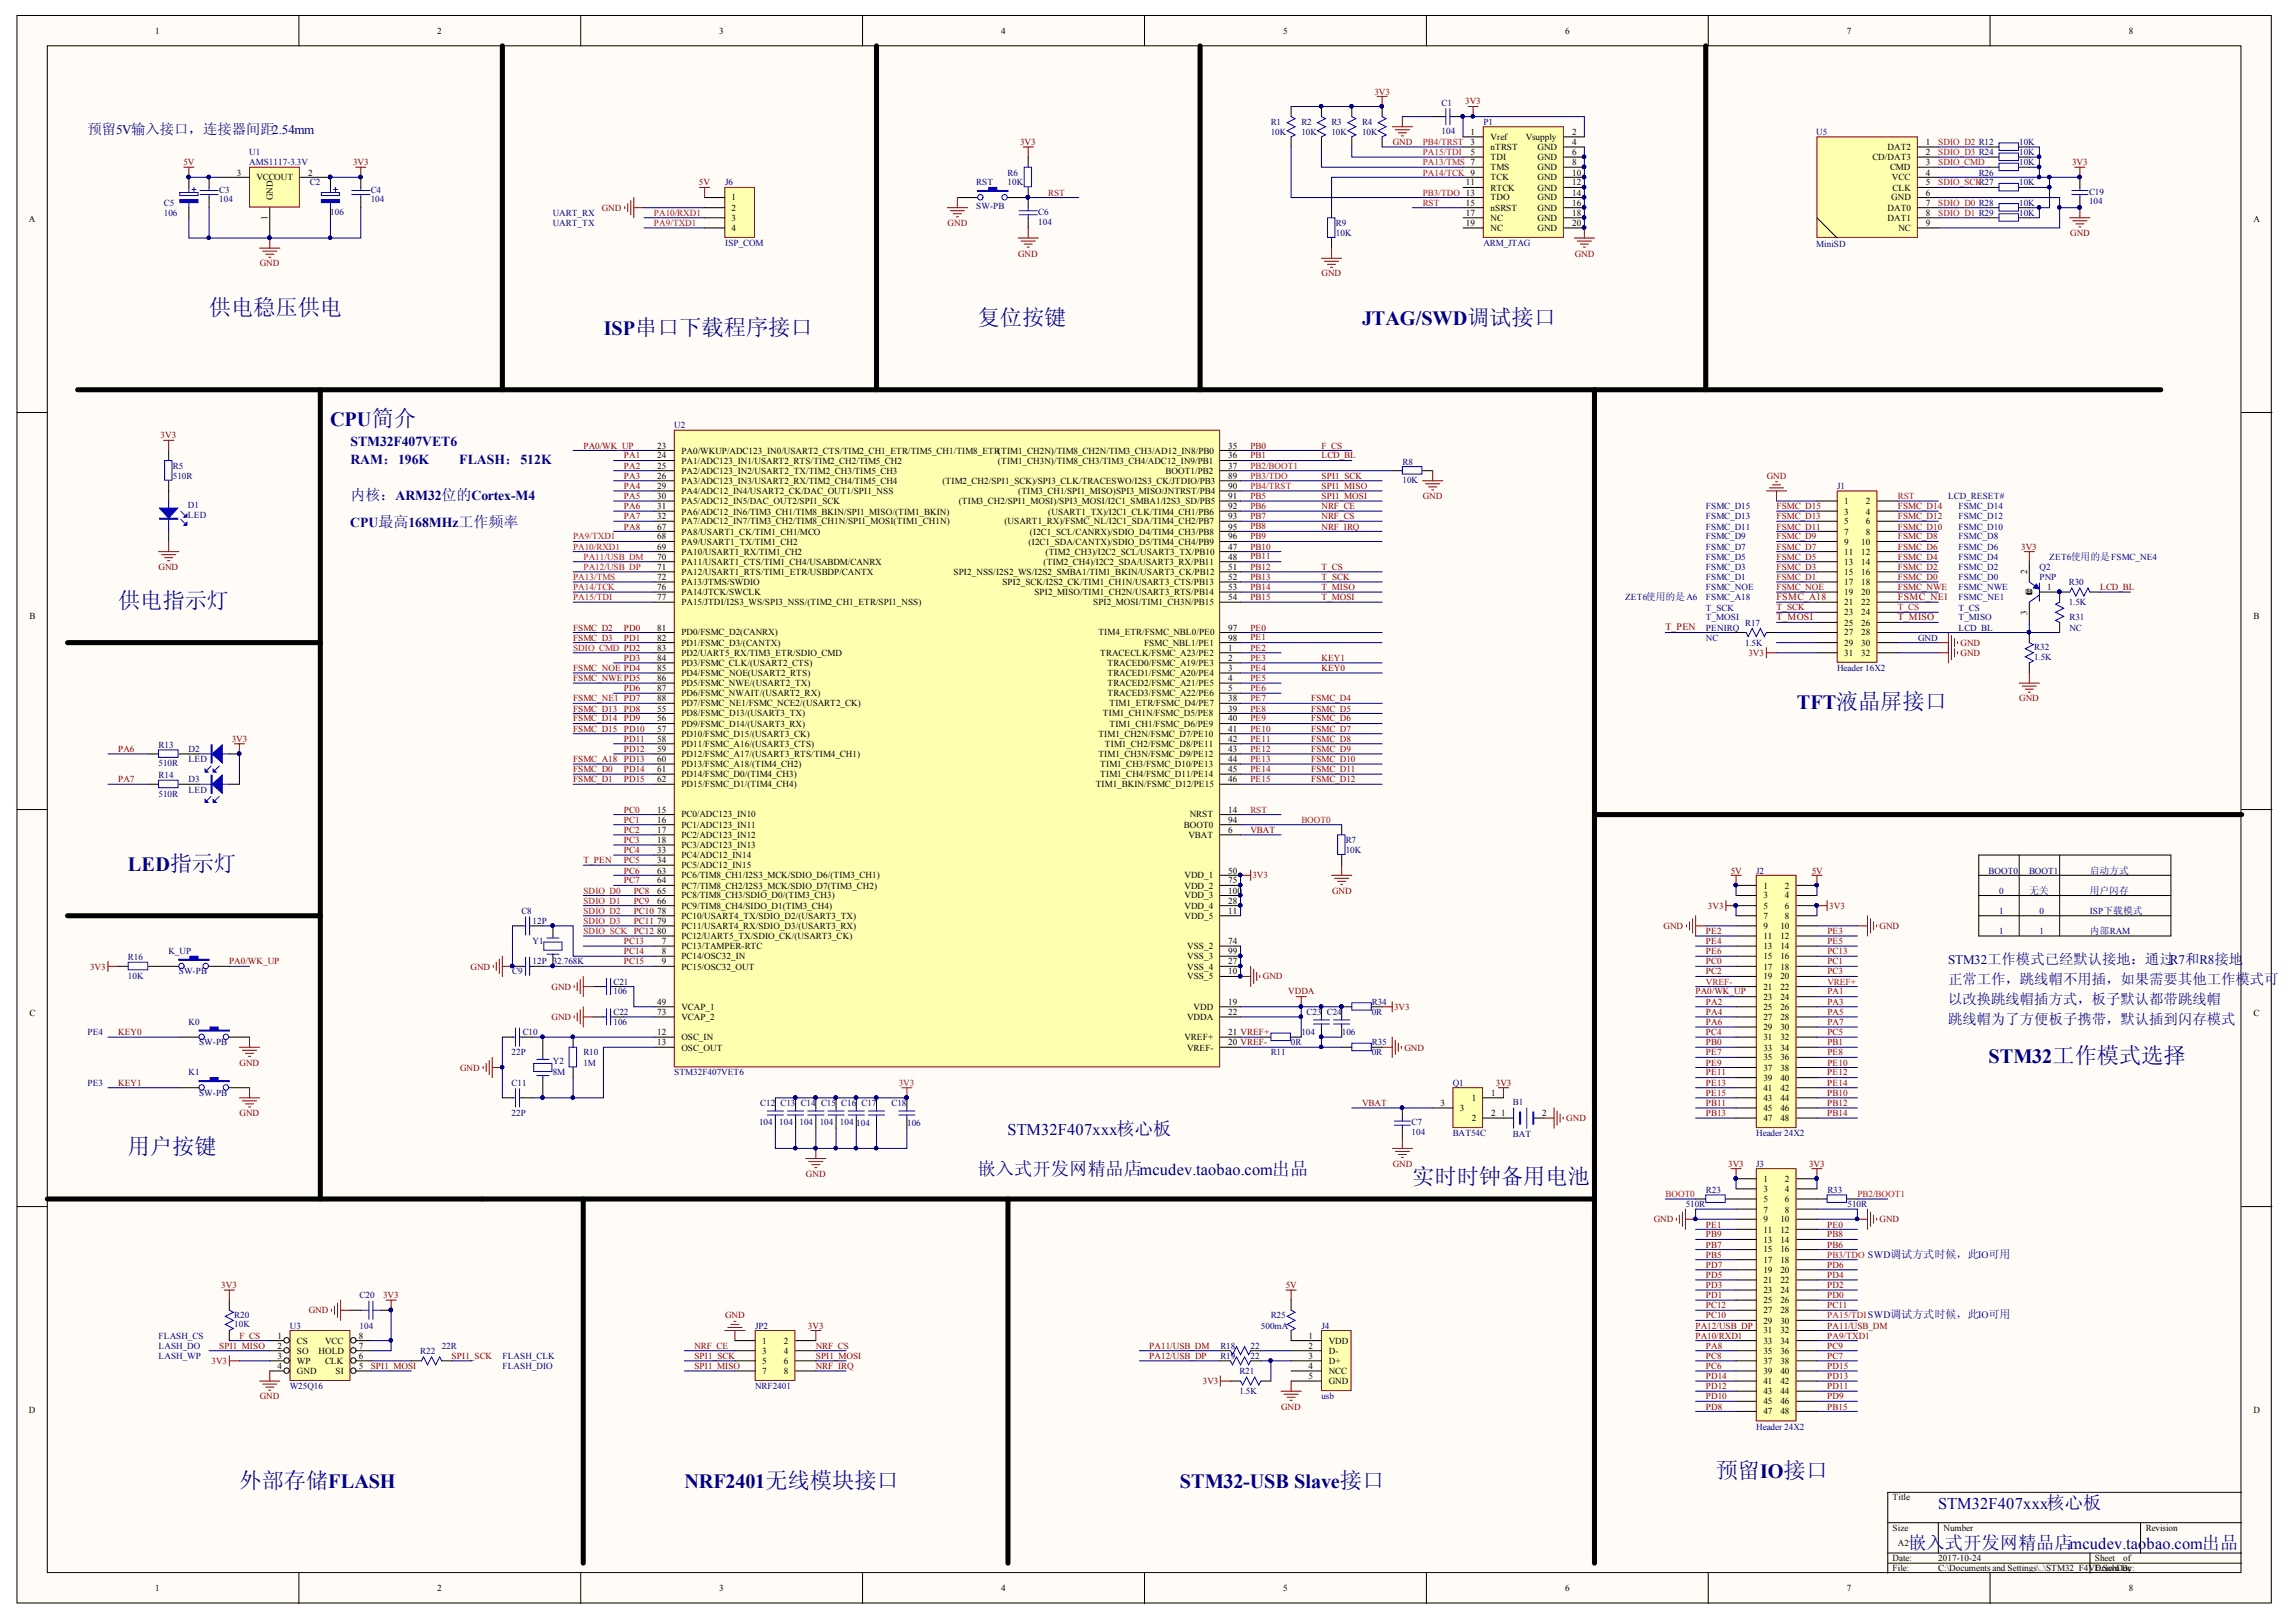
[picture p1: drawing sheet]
<svg xmlns="http://www.w3.org/2000/svg" width="297mm" height="210mm" viewBox="0 0 297 210" stroke-linecap="round" stroke-linejoin="round" font-family="sans-serif">
<defs><g id="words">
<g font-size="2.9" fill="#000080">
<text x="27" y="40.7">供电稳压供电</text>
<text x="126.5" y="42">复位按键</text>
<text x="15.3" y="78.7">供电指示灯</text>
<text x="16.5" y="149.4">用户按键</text>
<text x="182.7" y="153.3">实时时钟备用电池</text>
<text x="222" y="191.2">预留IO接口</text>
<text x="31" y="192.6">外部存储FLASH</text>
</g>
<g font-size="2.6" fill="#000080">
<text x="176.2" y="42">JTAG/SWD调试接口</text>
<text x="78.1" y="43.3">ISP串口下载程序接口</text>
<text x="42.7" y="55.1">CPU简介</text>
<text x="232.4" y="91.8">TFT液晶屏接口</text>
<text x="16.5" y="112.7">LED指示灯</text>
<text x="257.3" y="137.6">STM32工作模式选择</text>
<text x="88.6" y="192.6">NRF2401无线模块接口</text>
<text x="152.7" y="192.6">STM32-USB Slave接口</text>
</g>
<g font-size="2.4" fill="#000080">
<text x="126.5" y="152.1">嵌入式开发网精品店mcudev.taobao.com出品</text>
<text x="246.9" y="200.5">嵌入式开发网精品店mcudev.taobao.com出品</text>
</g>
<g font-size="2.1" fill="#000080">
<text x="130.4" y="146.9">STM32F407xxx核心板</text>
<text x="250.8" y="195.3">STM32F407xxx核心板</text>
</g>
<g font-size="1.9" fill="#000080">
<text x="11.3" y="17.3">预留5V输入接口，连接器间距2.54mm</text>
<text x="45.3" y="64.7">内核：ARM32位的Cortex-M4</text>
<text x="252" y="127.3">正常工作，跳线帽不用插，如果需要其他工作模式可</text>
<text x="252" y="130">以改换跳线帽插方式，板子默认都带跳线帽</text>
<text x="252" y="132.6">跳线帽为了方便板子携带，默认插到闪存模式</text>
</g>
<g font-size="1.8" fill="#000080">
<text x="45.3" y="57.7">STM32F407VET6</text>
<text x="45.3" y="60">RAM：196K</text>
<text x="59.4" y="60">FLASH：512K</text>
<text x="45.3" y="68.1">CPU最高168MHz工作频率</text>
</g>
<text font-size="1.7" fill="#000080" x="252" y="124.7">STM32工作模式已经默认接地：通过R7和R8接地</text>
<g font-size="1.4" fill="#000080">
<text x="244.5" y="162.7">调试方式时候，此</text>
<text x="244.5" y="170.6">调试方式时候，此</text>
</g>
<g font-size="1.3" fill="#800000">
<text x="229.8" y="77.7">FSMC_A18</text>
<text x="245.5" y="77.7">FSMC_NE1</text>
<text x="215.5" y="81.5">T_PEN</text>
<text x="229.8" y="80.3">T_MOSI</text>
<text x="245.5" y="80.3">T_MISO</text>
</g>
<g font-size="1.3" fill="#000080">
<text x="270.4" y="113.1">启动方式</text>
<text x="262.5" y="115.7">无关</text>
<text x="270.4" y="115.7">用户闪存</text>
<text x="270.4" y="120.8">内部RAM</text>
<text x="255.9" y="162.7">IO可用</text>
<text x="255.9" y="170.6">IO可用</text>
</g>
<g font-size="1.2">
<text x="20.1" y="4.4">1</text>
<text x="56.6" y="4.4">2</text>
<text x="93" y="4.4">3</text>
<text x="129.5" y="4.4">4</text>
<text x="166" y="4.4">5</text>
<text x="202.5" y="4.4">6</text>
<text x="238.9" y="4.4">7</text>
<text x="275.4" y="4.4">8</text>
<text x="190.2" y="17.5">1</text>
<text x="203.4" y="17.5">2</text>
<text x="30.6" y="22.7">3</text>
<text x="33.2" y="23.3">VCCOUT</text>
<text x="39.9" y="22.7">2</text>
<text x="189.6" y="24">11</text>
<text x="190.2" y="18.8">3</text>
<text x="190.2" y="20.1">5</text>
<text x="192.8" y="18.1">Vref</text>
<text x="192.8" y="19.4">nTRST</text>
<text x="192.8" y="20.7">TDI</text>
<text x="192.8" y="22.1">TMS</text>
<text x="192.8" y="23.3">TCK</text>
<text x="197.4" y="18.1">Vsupply</text>
<text x="198.9" y="19.4">GND</text>
<text x="198.9" y="20.7">GND</text>
<text x="198.9" y="22.1">GND</text>
<text x="198.9" y="23.3">GND</text>
<text x="203.4" y="18.8">4</text>
<text x="203.4" y="20.1">6</text>
<text x="203.4" y="21.4">8</text>
<text x="203.4" y="22.7">10</text>
<text x="203.4" y="24">12</text>
<text x="242.2" y="20.7">CD/DAT3</text>
<text x="244.2" y="19.4">DAT2</text>
<text x="244.5" y="22.1">CMD</text>
<text x="244.8" y="23.3">VCC</text>
<text x="249.2" y="22.7">4</text>
<text x="249.2" y="24">5</text>
<text x="249.2" y="18.8">1</text>
<text x="249.2" y="20.1">2</text>
<text x="249.2" y="21.4">3</text>
<text x="3.7" y="28.7">A</text>
<text x="34.6" y="28.5" transform="rotate(-90 34.6 28.5)">1</text>
<text x="35.3" y="25.9" transform="rotate(-90 35.3 25.9)">GND</text>
<text x="94.6" y="25.9">1</text>
<text x="94.6" y="27.3">2</text>
<text x="94.6" y="28.6">3</text>
<text x="94.6" y="29.9">4</text>
<text x="189.6" y="26.6">15</text>
<text x="189.6" y="28">17</text>
<text x="189.6" y="29.2">19</text>
<text x="192.8" y="24.7">RTCK</text>
<text x="192.8" y="25.9">TDO</text>
<text x="192.8" y="27.3">nSRST</text>
<text x="192.8" y="28.6">NC</text>
<text x="192.8" y="29.9">NC</text>
<text x="198.9" y="24.7">GND</text>
<text x="198.9" y="25.9">GND</text>
<text x="198.9" y="27.3">GND</text>
<text x="198.9" y="28.6">GND</text>
<text x="198.9" y="29.9">GND</text>
<text x="203.4" y="25.3">14</text>
<text x="203.4" y="26.6">16</text>
<text x="203.4" y="28">18</text>
<text x="203.4" y="29.2">20</text>
<text x="244.2" y="27.3">DAT0</text>
<text x="244.2" y="28.6">DAT1</text>
<text x="244.7" y="25.9">GND</text>
<text x="244.9" y="24.7">CLK</text>
<text x="245.6" y="29.9">NC</text>
<text x="249.2" y="26.6">7</text>
<text x="249.2" y="28">8</text>
<text x="249.2" y="25.3">6</text>
<text x="249.2" y="29.2">9</text>
<text x="291.5" y="28.7">A</text>
<text x="85" y="59.3">24</text>
<text x="85" y="58">23</text>
<text x="88.1" y="58.7">PA0/WKUP/ADC123_IN0/USART2_CTS/TIM2_CH1_ETR/TIM5_CH1/TIM8_ETR(TIM1_CH2N)/TIM8_CH2N/TIM3_CH3/AD12_IN8/PB0</text>
<text x="88.1" y="60">PA1/ADC123_IN1/USART2_RTS/TIM2_CH2/TIM5_CH2</text>
<text x="129.1" y="60">(TIM1_CH3N)/TIM8_CH3/TIM3_CH4/ADC12_IN9/PB1</text>
<text x="158.9" y="58">35</text>
<text x="158.9" y="59.3">36</text>
<text x="85" y="63.3">29</text>
<text x="85" y="60.7">25</text>
<text x="85" y="61.9">26</text>
<text x="85" y="64.6">30</text>
<text x="85" y="65.9">31</text>
<text x="88.1" y="61.3">PA2/ADC123_IN2/USART2_TX/TIM2_CH3/TIM5_CH3</text>
<text x="88.1" y="62.6">PA3/ADC123_IN3/USART2_RX/TIM2_CH4/TIM5_CH4</text>
<text x="88.1" y="64">PA4/ADC12_IN4/USART2_CK/DAC_OUT1/SPI1_NSS</text>
<text x="88.1" y="65.2">PA5/ADC12_IN5/DAC_OUT2/SPI1_SCK</text>
<text x="121.9" y="62.6">(TIM2_CH2/SPI1_SCK)/SPI3_CLK/TRACESWO/I2S3_CK/JTDIO/PB3</text>
<text x="124" y="65.2">(TIM3_CH2/SPI1_MOSI)/SPI3_MOSI/I2C1_SMBA1/I2S3_SD/PB5</text>
<text x="131.7" y="64">(TIM3_CH1/SPI1_MISO)SPI3_MISO/JNTRST/PB4</text>
<text x="150.8" y="61.3">BOOT1/PB2</text>
<text x="158.9" y="61.9">89</text>
<text x="158.9" y="63.3">90</text>
<text x="158.9" y="64.6">91</text>
<text x="158.9" y="65.9">92</text>
<text x="158.9" y="60.7">37</text>
<text x="238.6" y="65.2">1</text>
<text x="241.4" y="65.2">2</text>
<text x="85" y="68.5">67</text>
<text x="85" y="69.8">68</text>
<text x="85" y="71.1">69</text>
<text x="85" y="67.2">32</text>
<text x="88.1" y="66.6">PA6/ADC12_IN6/TIM3_CH1/TIM8_BKIN/SPI1_MISO/(TIM1_BKIN)</text>
<text x="88.1" y="67.9">PA7/ADC12_IN7/TIM3_CH2/TIM8_CH1N/SPI1_MOSI(TIM1_CH1N)</text>
<text x="88.1" y="69.2">PA8/USART1_CK/TIM1_CH1/MCO</text>
<text x="88.1" y="70.5">PA9/USART1_TX/TIM1_CH2</text>
<text x="88.1" y="71.8">PA10/USART1_RX/TIM1_CH2</text>
<text x="129.9" y="67.9">(USART1_RX)/FSMC_NL/I2C1_SDA/TIM4_CH2/PB7</text>
<text x="133.1" y="70.5">(I2C1_SDA/CANTX)/SDIO_D5/TIM4_CH4/PB9</text>
<text x="133.2" y="69.2">(I2C1_SCL/CANRX)/SDIO_D4/TIM4_CH3/PB8</text>
<text x="135.3" y="71.8">(TIM2_CH3)/I2C2_SCL/USART3_TX/PB10</text>
<text x="135.6" y="66.6">(USART1_TX)/I2C1_CLK/TIM4_CH1/PB6</text>
<text x="158.9" y="71.1">47</text>
<text x="158.9" y="68.5">95</text>
<text x="158.9" y="69.8">96</text>
<text x="158.9" y="67.2">93</text>
<text x="238.6" y="66.6">3</text>
<text x="238.6" y="67.9">5</text>
<text x="238.6" y="69.2">7</text>
<text x="238.6" y="70.5">9</text>
<text x="238.6" y="71.8">11</text>
<text x="240.8" y="70.5">10</text>
<text x="240.8" y="71.8">12</text>
<text x="241.4" y="66.6">4</text>
<text x="241.4" y="67.9">6</text>
<text x="241.4" y="69.2">8</text>
<text x="85" y="72.4">70</text>
<text x="85" y="73.8">71</text>
<text x="85" y="75">72</text>
<text x="85" y="76.4">76</text>
<text x="85" y="77.7">77</text>
<text x="88.1" y="73.1">PA11/USART1_CTS/TIM1_CH4/USABDM/CANRX</text>
<text x="88.1" y="74.4">PA12/USART1_RTS/TIM1_ETR/USBDP/CANTX</text>
<text x="88.1" y="75.7">PA13/JTMS/SWDIO</text>
<text x="88.1" y="77">PA14/JTCK/SWCLK</text>
<text x="123.4" y="74.4">SPI2_NSS/I2S2_WS/I2S2_SMBA1/TIM1_BKIN/USART3_CK/PB12</text>
<text x="129.7" y="75.7">SPI2_SCK/I2S2_CK/TIM1_CH1N/USART3_CTS/PB13</text>
<text x="133.8" y="77">SPI2_MISO/TIM1_CH2N/USART3_RTS/PB14</text>
<text x="135" y="73.1">(TIM2_CH4)/I2C2_SDA/USART3_RX/PB11</text>
<text x="158.9" y="75">52</text>
<text x="158.9" y="73.8">51</text>
<text x="158.9" y="76.4">53</text>
<text x="158.9" y="72.4">48</text>
<text x="158.9" y="77.7">54</text>
<text x="238.6" y="73.1">13</text>
<text x="238.6" y="74.4">15</text>
<text x="238.6" y="75.7">17</text>
<text x="238.6" y="77">19</text>
<text x="240.8" y="73.1">14</text>
<text x="240.8" y="74.4">16</text>
<text x="240.8" y="75.7">18</text>
<text x="240.8" y="77">20</text>
<text x="262.2" y="77">B</text>
<text x="262.2" y="74.3" transform="rotate(-90 262.2 74.3)">2</text>
<text x="262.9" y="77" transform="rotate(-90 262.9 77)">C</text>
<text x="262.9" y="77" transform="rotate(-90 262.9 77)">E</text>
<text x="264.9" y="76.4">1</text>
<text x="3.8" y="80.1">B</text>
<text x="85" y="81.6">81</text>
<text x="85" y="82.9">82</text>
<text x="88.1" y="78.3">PA15/JTDI/I2S3_WS/SPI3_NSS/(TIM2_CH1_ETR/SPI1_NSS)</text>
<text x="88.1" y="82.2">PD0/FSMC_D2(CANRX)</text>
<text x="88.1" y="83.6">PD1/FSMC_D3/(CANTX)</text>
<text x="141.4" y="78.3">SPI2_MOSI/TIM1_CH3N/PB15</text>
<text x="142.1" y="82.2">TIM4_ETR/FSMC_NBL0/PE0</text>
<text x="148" y="83.6">FSMC_NBL1/PE1</text>
<text x="158.9" y="82.9">98</text>
<text x="158.9" y="81.6">97</text>
<text x="238.6" y="78.3">21</text>
<text x="238.6" y="79.6">23</text>
<text x="238.6" y="80.9">25</text>
<text x="238.6" y="82.2">27</text>
<text x="238.6" y="83.6">29</text>
<text x="240.8" y="78.3">22</text>
<text x="240.8" y="79.6">24</text>
<text x="240.8" y="80.9">26</text>
<text x="240.8" y="82.2">28</text>
<text x="240.8" y="83.6">30</text>
<text x="262.2" y="79.6" transform="rotate(-90 262.2 79.6)">3</text>
<text x="291.5" y="80.1">B</text>
<text x="85" y="85.5">84</text>
<text x="85" y="89.5">87</text>
<text x="85" y="84.2">83</text>
<text x="85" y="86.9">85</text>
<text x="85" y="88.1">86</text>
<text x="88.1" y="84.8">PD2/UART5_RX/TIM3_ETR/SDIO_CMD</text>
<text x="88.1" y="86.2">PD3/FSMC_CLK/(USART2_CTS)</text>
<text x="88.1" y="87.5">PD4/FSMC_NOE(USART2_RTS)</text>
<text x="88.1" y="88.8">PD5/FSMC_NWE/(USART2_TX)</text>
<text x="142.4" y="84.8">TRACECLK/FSMC_A23/PE2</text>
<text x="143.3" y="86.2">TRACED0/FSMC_A19/PE3</text>
<text x="143.3" y="87.5">TRACED1/FSMC_A20/PE4</text>
<text x="143.3" y="88.8">TRACED2/FSMC_A21/PE5</text>
<text x="158.9" y="85.5">2</text>
<text x="158.9" y="86.9">3</text>
<text x="158.9" y="88.1">4</text>
<text x="158.9" y="89.5">5</text>
<text x="158.9" y="84.2">1</text>
<text x="238.6" y="84.8">31</text>
<text x="240.8" y="84.8">32</text>
<text x="85" y="92.1">55</text>
<text x="85" y="93.4">56</text>
<text x="85" y="94.7">57</text>
<text x="85" y="96">58</text>
<text x="85" y="90.7">88</text>
<text x="88.1" y="90.1">PD6/FSMC_NWAIT/(USART2_RX)</text>
<text x="88.1" y="91.4">PD7/FSMC_NE1/FSMC_NCE2/(USART2_CK)</text>
<text x="88.1" y="92.7">PD8/FSMC_D13/(USART3_TX)</text>
<text x="88.1" y="94">PD9/FSMC_D14/(USART3_RX)</text>
<text x="88.1" y="95.3">PD10/FSMC_D15/(USART3_CK)</text>
<text x="142.1" y="95.3">TIM1_CH2N/FSMC_D7/PE10</text>
<text x="142.7" y="92.7">TIM1_CH1N/FSMC_D5/PE8</text>
<text x="143.3" y="90.1">TRACED3/FSMC_A22/PE6</text>
<text x="143.5" y="91.4">TIM1_ETR/FSMC_D4/PE7</text>
<text x="143.5" y="94">TIM1_CH1/FSMC_D6/PE9</text>
<text x="158.9" y="92.1">39</text>
<text x="158.9" y="96">42</text>
<text x="158.9" y="94.7">41</text>
<text x="158.9" y="93.4">40</text>
<text x="158.9" y="90.7">38</text>
<text x="85" y="98.6">60</text>
<text x="85" y="100">61</text>
<text x="85" y="101.2">62</text>
<text x="85" y="97.3">59</text>
<text x="88.1" y="96.7">PD11/FSMC_A16/(USART3_CTS)</text>
<text x="88.1" y="97.9">PD12/FSMC_A17/(USART3_RTS/TIM4_CH1)</text>
<text x="88.1" y="99.3">PD13/FSMC_A18/(TIM4_CH2)</text>
<text x="88.1" y="100.6">PD14/FSMC_D0/(TIM4_CH3)</text>
<text x="88.1" y="101.9">PD15/FSMC_D1/(TIM4_CH4)</text>
<text x="141.8" y="101.9">TIM1_BKIN/FSMC_D12/PE15</text>
<text x="142.1" y="97.9">TIM1_CH3N/FSMC_D9/PE12</text>
<text x="142.4" y="99.3">TIM1_CH3/FSMC_D10/PE13</text>
<text x="142.4" y="100.6">TIM1_CH4/FSMC_D11/PE14</text>
<text x="142.9" y="96.7">TIM1_CH2/FSMC_D8/PE11</text>
<text x="158.9" y="101.2">46</text>
<text x="158.9" y="97.3">43</text>
<text x="158.9" y="98.6">44</text>
<text x="158.9" y="100">45</text>
<text x="85" y="105.2">15</text>
<text x="85" y="106.5">16</text>
<text x="85" y="107.8">17</text>
<text x="88.1" y="105.8">PC0/ADC123_IN10</text>
<text x="88.1" y="107.1">PC1/ADC123_IN11</text>
<text x="153.2" y="107.1">BOOT0</text>
<text x="153.9" y="105.8">NRST</text>
<text x="158.9" y="106.5">94</text>
<text x="158.9" y="105.2">14</text>
<text x="158.9" y="107.8">6</text>
<text x="85" y="113.1">63</text>
<text x="85" y="109.1">18</text>
<text x="85" y="110.4">33</text>
<text x="85" y="111.7">34</text>
<text x="88.1" y="108.4">PC2/ADC123_IN12</text>
<text x="88.1" y="109.8">PC3/ADC123_IN13</text>
<text x="88.1" y="111">PC4/ADC12_IN14</text>
<text x="88.1" y="112.4">PC5/ADC12_IN15</text>
<text x="88.1" y="113.6">PC6/TIM8_CH1/I2S3_MCK/SDIO_D6/(TIM3_CH1)</text>
<text x="153.2" y="113.6">VDD_1</text>
<text x="153.8" y="108.4">VBAT</text>
<text x="158.9" y="113.1">50</text>
<text x="85" y="114.3">64</text>
<text x="85" y="115.7">65</text>
<text x="85" y="116.9">66</text>
<text x="85" y="118.3">78</text>
<text x="85" y="119.6">79</text>
<text x="88.1" y="115">PC7/TIM8_CH2/I2S3_MCK/SDIO_D7(TIM3_CH2)</text>
<text x="88.1" y="116.3">PC8/TIM8_CH3/SDIO_D0/(TIM3_CH3)</text>
<text x="88.1" y="117.6">PC9/TIM8_CH4/SIDO_D1(TIM3_CH4)</text>
<text x="88.1" y="118.9">PC10/USART4_TX/SDIO_D2/(USART3_TX)</text>
<text x="153.2" y="115">VDD_2</text>
<text x="153.2" y="116.3">VDD_3</text>
<text x="153.2" y="117.6">VDD_4</text>
<text x="153.2" y="118.9">VDD_5</text>
<text x="158.9" y="114.3">75</text>
<text x="158.9" y="115.7">100</text>
<text x="158.9" y="116.9">28</text>
<text x="158.9" y="118.3">11</text>
<text x="228.1" y="115">1</text>
<text x="228.1" y="116.3">3</text>
<text x="228.1" y="117.6">5</text>
<text x="228.1" y="118.9">7</text>
<text x="230.9" y="115">2</text>
<text x="230.9" y="116.3">4</text>
<text x="230.9" y="117.6">6</text>
<text x="230.9" y="118.9">8</text>
<text x="85" y="120.8">80</text>
<text x="85.6" y="123.4">8</text>
<text x="85.6" y="124.8">9</text>
<text x="85.6" y="122.2">7</text>
<text x="88.1" y="120.2">PC11/USART4_RX/SDIO_D3/(USART3_RX)</text>
<text x="88.1" y="121.5">PC12/UART5_TX/SDIO_CK/(USART3_CK)</text>
<text x="88.1" y="122.9">PC13/TAMPER-RTC</text>
<text x="88.1" y="124.1">PC14/OSC32_IN</text>
<text x="88.1" y="125.5">PC15/OSC32_OUT</text>
<text x="153.6" y="122.9">VSS_2</text>
<text x="153.6" y="124.1">VSS_3</text>
<text x="153.6" y="125.5">VSS_4</text>
<text x="158.9" y="122.2">74</text>
<text x="158.9" y="123.4">99</text>
<text x="158.9" y="124.8">27</text>
<text x="228.1" y="120.2">9</text>
<text x="228.1" y="121.5">11</text>
<text x="228.1" y="122.9">13</text>
<text x="228.1" y="124.1">15</text>
<text x="228.1" y="125.5">17</text>
<text x="230.3" y="120.2">10</text>
<text x="230.3" y="121.5">12</text>
<text x="230.3" y="122.9">14</text>
<text x="230.3" y="124.1">16</text>
<text x="230.3" y="125.5">18</text>
<text x="3.8" y="131.5">C</text>
<text x="85" y="131.3">73</text>
<text x="85" y="130">49</text>
<text x="88.1" y="132">VCAP_2</text>
<text x="88.1" y="130.7">VCAP_1</text>
<text x="153.6" y="126.7">VSS_5</text>
<text x="153.6" y="132">VDDA</text>
<text x="154.4" y="130.7">VDD</text>
<text x="158.9" y="126.1">10</text>
<text x="158.9" y="131.3">22</text>
<text x="158.9" y="130">19</text>
<text x="228.1" y="126.7">19</text>
<text x="228.1" y="128.1">21</text>
<text x="228.1" y="129.4">23</text>
<text x="228.1" y="130.7">25</text>
<text x="228.1" y="132">27</text>
<text x="230.3" y="126.7">20</text>
<text x="230.3" y="128.1">22</text>
<text x="230.3" y="129.4">24</text>
<text x="230.3" y="130.7">26</text>
<text x="230.3" y="132">28</text>
<text x="291.5" y="131.5">C</text>
<text x="85" y="133.9">12</text>
<text x="85" y="135.3">13</text>
<text x="88.1" y="134.6">OSC_IN</text>
<text x="88.1" y="136">OSC_OUT</text>
<text x="153.2" y="134.6">VREF+</text>
<text x="153.6" y="136">VREF-</text>
<text x="158.9" y="135.3">20 VREF-</text>
<text x="158.9" y="133.9">21 VREF+</text>
<text x="228.1" y="133.3">29</text>
<text x="228.1" y="134.6">31</text>
<text x="228.1" y="136">33</text>
<text x="228.1" y="137.2">35</text>
<text x="230.3" y="133.3">30</text>
<text x="230.3" y="134.6">32</text>
<text x="230.3" y="136">34</text>
<text x="230.3" y="137.2">36</text>
<text x="186.3" y="143.1">3</text>
<text x="188.9" y="143.8">3</text>
<text x="190.4" y="142.5">1</text>
<text x="192.9" y="141.8">1</text>
<text x="228.1" y="138.6">37</text>
<text x="228.1" y="139.8">39</text>
<text x="228.1" y="141.2">41</text>
<text x="228.1" y="142.5">43</text>
<text x="228.1" y="143.8">45</text>
<text x="230.3" y="138.6">38</text>
<text x="230.3" y="139.8">40</text>
<text x="230.3" y="141.2">42</text>
<text x="230.3" y="142.5">44</text>
<text x="230.3" y="143.8">46</text>
<text x="190.4" y="145.1">2</text>
<text x="192.9" y="144.4">2</text>
<text x="194.2" y="144.4">1</text>
<text x="199.5" y="144.4">2</text>
<text x="228.1" y="145.1">47</text>
<text x="230.3" y="145.1">48</text>
<text x="228.1" y="152.9">1</text>
<text x="228.1" y="154.3">3</text>
<text x="228.1" y="155.6">5</text>
<text x="230.9" y="152.9">2</text>
<text x="230.9" y="154.3">4</text>
<text x="230.9" y="155.6">6</text>
<text x="228.1" y="156.9">7</text>
<text x="228.1" y="158.2">9</text>
<text x="228.1" y="159.5">11</text>
<text x="228.1" y="160.8">13</text>
<text x="230.3" y="158.2">10</text>
<text x="230.3" y="159.5">12</text>
<text x="230.3" y="160.8">14</text>
<text x="230.9" y="156.9">8</text>
<text x="228.1" y="162.1">15</text>
<text x="228.1" y="163.4">17</text>
<text x="228.1" y="164.7">19</text>
<text x="228.1" y="166">21</text>
<text x="228.1" y="167.3">23</text>
<text x="230.3" y="162.1">16</text>
<text x="230.3" y="163.4">18</text>
<text x="230.3" y="164.7">20</text>
<text x="230.3" y="166">22</text>
<text x="230.3" y="167.3">24</text>
<text x="35.9" y="173.2">1</text>
<text x="38.4" y="173.9">CS</text>
<text x="42" y="173.9">VCC</text>
<text x="46.4" y="173.2">8</text>
<text x="98.6" y="173.9">1</text>
<text x="101.4" y="173.9">2</text>
<text x="169.3" y="173.2">1</text>
<text x="171.9" y="173.9">VDD</text>
<text x="228.1" y="168.7">25</text>
<text x="228.1" y="169.9">27</text>
<text x="228.1" y="171.3">29</text>
<text x="228.1" y="172.5">31</text>
<text x="228.1" y="173.9">33</text>
<text x="230.3" y="168.7">26</text>
<text x="230.3" y="169.9">28</text>
<text x="230.3" y="171.3">30</text>
<text x="230.3" y="172.5">32</text>
<text x="230.3" y="173.9">34</text>
<text x="35.9" y="174.6">2</text>
<text x="35.9" y="175.8">3</text>
<text x="35.9" y="177.2">4</text>
<text x="38.4" y="175.2">SO</text>
<text x="38.4" y="176.5">WP</text>
<text x="38.4" y="177.8">GND</text>
<text x="41.2" y="175.2">HOLD</text>
<text x="42" y="176.5">CLK</text>
<text x="43.4" y="177.8">SI</text>
<text x="46.4" y="177.2">5</text>
<text x="46.4" y="175.8">6</text>
<text x="46.4" y="174.6">7</text>
<text x="98.6" y="175.2">3</text>
<text x="98.6" y="176.5">5</text>
<text x="98.6" y="177.8">7</text>
<text x="101.4" y="175.2">4</text>
<text x="101.4" y="176.5">6</text>
<text x="101.4" y="177.8">8</text>
<text x="169.3" y="174.6">2</text>
<text x="169.3" y="175.8">3</text>
<text x="169.3" y="177.2">4</text>
<text x="169.3" y="178.5">5</text>
<text x="171.9" y="175.2">D-</text>
<text x="171.9" y="176.5">D+</text>
<text x="171.9" y="177.8">NCC</text>
<text x="171.9" y="179.1">GND</text>
<text x="228.1" y="175.2">35</text>
<text x="228.1" y="176.5">37</text>
<text x="228.1" y="177.8">39</text>
<text x="228.1" y="179.1">41</text>
<text x="230.3" y="175.2">36</text>
<text x="230.3" y="176.5">38</text>
<text x="230.3" y="177.8">40</text>
<text x="230.3" y="179.1">42</text>
<text x="3.7" y="182.9">D</text>
<text x="228.1" y="180.4">43</text>
<text x="228.1" y="181.8">45</text>
<text x="228.1" y="183">47</text>
<text x="230.3" y="180.4">44</text>
<text x="230.3" y="181.8">46</text>
<text x="230.3" y="183">48</text>
<text x="291.5" y="182.9">D</text>
<text x="244.9" y="194.2">Title</text>
<text x="244.9" y="203.3">File:</text>
<text x="244.9" y="198.1">Size</text>
<text x="244.9" y="202">Date:</text>
<text x="245.5" y="200.1">A2</text>
<text x="250.8" y="203.3">C:\Documents and Settings\..\STM32_F4VE.SchDoc</text>
<text x="250.8" y="202">2017-10-24</text>
<text x="251.4" y="198.1">Number</text>
<text x="271" y="203.3">Drawn By:</text>
<text x="271" y="202">Sheet</text>
<text x="274.7" y="202">of</text>
<text x="277.6" y="198.1">Revision</text>
<text x="20.1" y="205.9">1</text>
<text x="56.6" y="205.9">2</text>
<text x="93" y="205.9">3</text>
<text x="129.5" y="205.9">4</text>
<text x="166" y="205.9">5</text>
<text x="202.5" y="205.9">6</text>
<text x="238.9" y="205.9">7</text>
<text x="275.4" y="205.9">8</text>
</g>
<g font-size="1.2" fill="#000080">
<text x="164.4" y="16.1">R1</text>
<text x="164.4" y="17.5">10K</text>
<text x="168.4" y="16.1">R2</text>
<text x="168.4" y="17.5">10K</text>
<text x="172.2" y="16.1">R3</text>
<text x="172.2" y="17.5">10K</text>
<text x="176.2" y="16.1">R4</text>
<text x="176.2" y="17.5">10K</text>
<text x="186.5" y="13.7">C1</text>
<text x="186.5" y="17.3">104</text>
<text x="191.9" y="16.1">P1</text>
<text x="235" y="17.5">U5</text>
<text x="32.3" y="20.1">U1</text>
<text x="32.3" y="21.4">AMS1117-3.3V</text>
<text x="40.1" y="24">C2</text>
<text x="93.8" y="24">J6</text>
<text x="126.3" y="23.9">RST</text>
<text x="130.4" y="22.7">R6</text>
<text x="130.4" y="24">10K</text>
<text x="256" y="22.7">R26</text>
<text x="261.2" y="18.8">10K</text>
<text x="261.2" y="20.1">10K</text>
<text x="261.2" y="21.4">10K</text>
<text x="261.2" y="24">10K</text>
<text x="21.2" y="26.6">C5</text>
<text x="21.2" y="28">106</text>
<text x="28.4" y="25">C3</text>
<text x="28.4" y="26.2">104</text>
<text x="42.7" y="27.8">106</text>
<text x="48" y="25">C4</text>
<text x="48" y="26.2">104</text>
<text x="71.5" y="29.2">UART_TX</text>
<text x="71.5" y="28">UART_RX</text>
<text x="126.3" y="27">SW-PB</text>
<text x="134.3" y="27.8">C6</text>
<text x="134.3" y="29.1">104</text>
<text x="172.8" y="29.2">R9</text>
<text x="261.2" y="26.6">10K</text>
<text x="261.2" y="28">10K</text>
<text x="270.3" y="25.2">C19</text>
<text x="270.3" y="26.4">104</text>
<text x="93.8" y="31.9">ISP_COM</text>
<text x="172.8" y="30.6">10K</text>
<text x="191.9" y="31.9">ARM_JTAG</text>
<text x="235" y="32">MiniSD</text>
<text x="87.2" y="55.4">U2</text>
<text x="22.4" y="60.7">R5</text>
<text x="22.4" y="61.9">510R</text>
<text x="24.3" y="65.7">D1</text>
<text x="181.4" y="60.2">R8</text>
<text x="181.4" y="62.5">10K</text>
<text x="220.7" y="65.9">FSMC_D15</text>
<text x="237.7" y="63.3">J1</text>
<text x="252" y="64.6">LCD_RESET#</text>
<text x="253.4" y="65.9">FSMC_D14</text>
<text x="24.3" y="67.1">LED</text>
<text x="220.7" y="71.1">FSMC_D7</text>
<text x="220.7" y="69.8">FSMC_D9</text>
<text x="220.7" y="68.5">FSMC_D11</text>
<text x="220.7" y="67.2">FSMC_D13</text>
<text x="253.4" y="71.1">FSMC_D6</text>
<text x="253.4" y="69.8">FSMC_D8</text>
<text x="253.4" y="68.5">FSMC_D10</text>
<text x="253.4" y="67.2">FSMC_D12</text>
<text x="210.2" y="77.7">ZET6使用的是A6</text>
<text x="220.7" y="76.4">FSMC_NOE</text>
<text x="220.7" y="77.7">FSMC_A18</text>
<text x="220.7" y="75">FSMC_D1</text>
<text x="220.7" y="73.8">FSMC_D3</text>
<text x="220.7" y="72.4">FSMC_D5</text>
<text x="253.4" y="77.7">FSMC_NE1</text>
<text x="253.4" y="76.4">FSMC_NWE</text>
<text x="253.4" y="75">FSMC_D0</text>
<text x="253.4" y="73.8">FSMC_D2</text>
<text x="253.4" y="72.4">FSMC_D4</text>
<text x="263.9" y="73.8">Q2</text>
<text x="263.9" y="75">PNP</text>
<text x="265.1" y="72.4">ZET6使用的是FSMC_NE4</text>
<text x="267.6" y="75.7">R30</text>
<text x="220.7" y="82.9">NC</text>
<text x="220.7" y="80.3">T_MOSI</text>
<text x="220.7" y="81.6">PENIRQ</text>
<text x="220.7" y="79">T_SCK</text>
<text x="225.8" y="80.9">R17</text>
<text x="225.8" y="83.6">1.5K</text>
<text x="248.1" y="82.9">GND</text>
<text x="253.4" y="80.3">T_MISO</text>
<text x="253.4" y="79">T_CS</text>
<text x="253.4" y="81.6">LCD_BL</text>
<text x="267.6" y="78.3">1.5K</text>
<text x="267.7" y="80.3">R31</text>
<text x="267.7" y="81.6">NC</text>
<text x="237.7" y="86.9">Header 16X2</text>
<text x="263.2" y="84.1">R32</text>
<text x="263.2" y="85.4">1.5K</text>
<text x="20.5" y="96.7">R13</text>
<text x="20.5" y="99.1">510R</text>
<text x="20.5" y="100.7">R14</text>
<text x="24.4" y="97.3">D2</text>
<text x="24.4" y="98.6">LED</text>
<text x="24.4" y="101.2">D3</text>
<text x="20.5" y="103.1">510R</text>
<text x="24.4" y="102.6">LED</text>
<text x="174.1" y="109.1">R7</text>
<text x="174.1" y="110.4">10K</text>
<text x="227.2" y="113.1">J2</text>
<text x="257.3" y="113.1">BOOT0</text>
<text x="262.5" y="113.1">BOOT1</text>
<text x="67.5" y="118.3">C8</text>
<text x="68.9" y="119.6">12P</text>
<text x="258.6" y="115.7">0</text>
<text x="258.6" y="118.3">1</text>
<text x="263.9" y="118.3">0</text>
<text x="270.4" y="118.3">ISP下载模式</text>
<text x="16.5" y="124.3">R16</text>
<text x="21.8" y="123.4">K_UP</text>
<text x="68.9" y="122.2">Y1</text>
<text x="68.9" y="124.8">12P 32.768K</text>
<text x="258.6" y="120.8">1</text>
<text x="263.9" y="120.8">1</text>
<text x="16.5" y="126.7">10K</text>
<text x="23.1" y="126.1">SW-PB</text>
<text x="66.3" y="126.1">C9</text>
<text x="79.4" y="127.4">C21</text>
<text x="79.4" y="128.7">106</text>
<text x="79.4" y="131.3">C22</text>
<text x="169" y="131.3">C23 C24</text>
<text x="177.5" y="130">R34</text>
<text x="177.5" y="131.3">0R</text>
<text x="11.3" y="133.9">PE4</text>
<text x="24.4" y="132.7">K0</text>
<text x="25.8" y="135.3">SW-PB</text>
<text x="66.2" y="136.5">22P</text>
<text x="67.6" y="133.9">C10</text>
<text x="71.5" y="137.7">Y2</text>
<text x="75.5" y="136.5">R10</text>
<text x="75.5" y="137.9">1M</text>
<text x="79.4" y="132.7">106</text>
<text x="164.4" y="136.5">R11</text>
<text x="167" y="135.3">0R</text>
<text x="168.4" y="133.9">104</text>
<text x="173.6" y="133.9">106</text>
<text x="177.5" y="135.3">R35</text>
<text x="177.5" y="136.5">0R</text>
<text x="11.3" y="140.5">PE3</text>
<text x="24.4" y="139.2">K1</text>
<text x="25.8" y="141.8">SW-PB</text>
<text x="66.2" y="140.5">C11</text>
<text x="71.5" y="139.1">8M</text>
<text x="87.2" y="139.2">STM32F407VET6</text>
<text x="98.4" y="143.1">C12 C13 C14 C15 C16 C17</text>
<text x="115.3" y="143.1">C18</text>
<text x="187.9" y="140.5">Q1</text>
<text x="195.7" y="143">B1</text>
<text x="66.2" y="144.4">22P</text>
<text x="98.2" y="145.6">104</text>
<text x="100.8" y="145.6">104</text>
<text x="103.4" y="145.6">104</text>
<text x="106" y="145.6">104</text>
<text x="108.7" y="145.6">104</text>
<text x="110.8" y="145.8">104</text>
<text x="117.4" y="145.8">106</text>
<text x="182.6" y="145.6">C7</text>
<text x="182.6" y="146.9">104</text>
<text x="187.9" y="147">BAT54C</text>
<text x="195.7" y="147.2">BAT</text>
<text x="227.2" y="147">Header 24X2</text>
<text x="220.7" y="154.4">R23</text>
<text x="227.2" y="151">J3</text>
<text x="236.4" y="154.4">R33</text>
<text x="218.1" y="156.2">510R</text>
<text x="239" y="156.2">510R</text>
<text x="46.5" y="168">C20</text>
<text x="20.5" y="173.2">FLASH_CS</text>
<text x="30.3" y="170.5">R20</text>
<text x="30.3" y="171.8">10K</text>
<text x="37.5" y="172">U3</text>
<text x="46.5" y="172">104</text>
<text x="97.7" y="171.9">JP2</text>
<text x="163.1" y="172">500mA</text>
<text x="164.4" y="170.6">R25</text>
<text x="171" y="172">J4</text>
<text x="20.5" y="175.8">LASH_WP</text>
<text x="20.5" y="174.6">LASH_DO</text>
<text x="37.5" y="179.8">W25Q16</text>
<text x="54.4" y="175.2">R22</text>
<text x="57.2" y="174.6">22R</text>
<text x="65" y="177.2">FLASH_DIO</text>
<text x="65" y="175.8">FLASH_CLK</text>
<text x="97.7" y="179.8">NRF2401</text>
<text x="157.9" y="174.6">R18</text>
<text x="157.9" y="175.8">R19</text>
<text x="160.3" y="177.8">R21</text>
<text x="161.8" y="175.8">22</text>
<text x="161.8" y="174.6">22</text>
<text x="160.3" y="180.4">1.5K</text>
<text x="171" y="181.1">usb</text>
<text x="227.2" y="185">Header 24X2</text>
</g>
<g font-size="1.2" fill="#800000">
<text x="177.8" y="12.3">3V3</text>
<text x="189.6" y="13.5">3V3</text>
<text x="23.7" y="21.4">5V</text>
<text x="45.7" y="21.4">3V3</text>
<text x="90.4" y="24">5V</text>
<text x="132" y="18.8">3V3</text>
<text x="180.2" y="18.8">GND</text>
<text x="268.1" y="21.4">3V3</text>
<text x="77.8" y="27.3">GND</text>
<text x="122.6" y="29.2">GND</text>
<text x="33.6" y="34.5">GND</text>
<text x="131.7" y="33.2">GND</text>
<text x="171" y="35.7">GND</text>
<text x="203.7" y="33.2">GND</text>
<text x="267.8" y="30.6">GND</text>
<text x="20.8" y="56.7">3V3</text>
<text x="75.5" y="58">PA0/WK_UP</text>
<text x="80.7" y="59.3">PA1</text>
<text x="161.8" y="58">PB0</text>
<text x="161.8" y="59.3">PB1</text>
<text x="171" y="58">F_CS</text>
<text x="171" y="59.3">LCD_BL</text>
<text x="80.7" y="60.7">PA2</text>
<text x="80.7" y="61.9">PA3</text>
<text x="80.7" y="63.3">PA4</text>
<text x="80.7" y="64.6">PA5</text>
<text x="80.7" y="65.9">PA6</text>
<text x="161.8" y="64.5">PB5</text>
<text x="161.8" y="65.9">PB6</text>
<text x="171" y="61.9">SPI1_SCK</text>
<text x="171" y="63.3">SPI1_MISO</text>
<text x="171" y="64.6">SPI1_MOSI</text>
<text x="171" y="65.9">NRF_CE</text>
<text x="184.1" y="64.6">GND</text>
<text x="228.6" y="61.9">GND</text>
<text x="229.8" y="65.9">FSMC_D15</text>
<text x="245.5" y="65.9">FSMC_D14</text>
<text x="80.7" y="67.2">PA7</text>
<text x="80.7" y="68.5">PA8</text>
<text x="161.8" y="67.2">PB7</text>
<text x="161.8" y="68.5">PB8</text>
<text x="161.8" y="69.8">PB9</text>
<text x="161.8" y="71.1">PB10</text>
<text x="171" y="67.2">NRF_CS</text>
<text x="171" y="68.5">NRF_IRQ</text>
<text x="229.8" y="71.1">FSMC_D7</text>
<text x="229.8" y="69.8">FSMC_D9</text>
<text x="229.8" y="68.5">FSMC_D11</text>
<text x="229.8" y="67.2">FSMC_D13</text>
<text x="245.5" y="71.1">FSMC_D6</text>
<text x="245.5" y="69.8">FSMC_D8</text>
<text x="245.5" y="68.5">FSMC_D10</text>
<text x="245.5" y="67.2">FSMC_D12</text>
<text x="261.5" y="71.1">3V3</text>
<text x="20.5" y="73.8">GND</text>
<text x="161.8" y="72.4">PB11</text>
<text x="161.8" y="73.8">PB12</text>
<text x="161.8" y="75">PB13</text>
<text x="161.8" y="76.4">PB14</text>
<text x="161.8" y="77.6">PB15</text>
<text x="171" y="73.8">T_CS</text>
<text x="171" y="75">T_SCK</text>
<text x="171" y="76.4">T_MISO</text>
<text x="171" y="77.7">T_MOSI</text>
<text x="229.8" y="72.4">FSMC_D5</text>
<text x="229.8" y="73.8">FSMC_D3</text>
<text x="229.8" y="76.4">FSMC_NOE</text>
<text x="229.8" y="75">FSMC_D1</text>
<text x="245.5" y="72.4">FSMC_D4</text>
<text x="245.5" y="73.8">FSMC_D2</text>
<text x="245.5" y="76.4">FSMC_NWE</text>
<text x="245.5" y="75">FSMC_D0</text>
<text x="271.7" y="76.4">LCD_BL</text>
<text x="74.1" y="81.6">FSMC_D2</text>
<text x="74.1" y="82.9">FSMC_D3</text>
<text x="80.7" y="81.6">PD0</text>
<text x="80.7" y="82.9">PD1</text>
<text x="161.8" y="81.6">PE0</text>
<text x="161.8" y="82.9">PE1</text>
<text x="229.8" y="79">T_SCK</text>
<text x="253.6" y="83.6">GND</text>
<text x="74.1" y="86.9">FSMC_NOE PD4</text>
<text x="74.1" y="88.1">FSMC_NWE PD5</text>
<text x="80.7" y="85.5">PD3</text>
<text x="80.7" y="89.5">PD6</text>
<text x="161.8" y="84.2">PE2</text>
<text x="161.8" y="85.5">PE3</text>
<text x="161.8" y="86.9">PE4</text>
<text x="161.8" y="88.1">PE5</text>
<text x="161.8" y="89.5">PE6</text>
<text x="171" y="85.5">KEY1</text>
<text x="171" y="86.9">KEY0</text>
<text x="226.2" y="84.8">3V3</text>
<text x="253.6" y="84.8">GND</text>
<text x="30" y="96">3V3</text>
<text x="74.1" y="92.1">FSMC_D13</text>
<text x="74.1" y="93.4">FSMC_D14</text>
<text x="74.1" y="94.7">FSMC_D15</text>
<text x="74.1" y="90.7">FSMC_NE1 PD7</text>
<text x="80.7" y="92.1">PD8</text>
<text x="80.7" y="93.4">PD9</text>
<text x="80.7" y="94.7">PD10</text>
<text x="80.7" y="96">PD11</text>
<text x="161.8" y="90.7">PE7</text>
<text x="161.8" y="92.1">PE8</text>
<text x="161.8" y="93.4">PE9</text>
<text x="161.8" y="94.7">PE10</text>
<text x="161.8" y="96">PE11</text>
<text x="169.6" y="90.7">FSMC_D4</text>
<text x="169.6" y="92.1">FSMC_D5</text>
<text x="169.6" y="93.4">FSMC_D6</text>
<text x="169.6" y="94.7">FSMC_D7</text>
<text x="169.6" y="96">FSMC_D8</text>
<text x="261.2" y="90.7">GND</text>
<text x="15.3" y="97.3">PA6</text>
<text x="15.3" y="101.2">PA7</text>
<text x="74.1" y="100">FSMC_D0</text>
<text x="74.1" y="101.2">FSMC_D1</text>
<text x="74.1" y="98.6">FSMC_A18</text>
<text x="80.7" y="97.3">PD12</text>
<text x="80.7" y="98.6">PD13</text>
<text x="80.7" y="100">PD14</text>
<text x="80.7" y="101.2">PD15</text>
<text x="161.8" y="97.3">PE12</text>
<text x="161.8" y="98.6">PE13</text>
<text x="161.8" y="99.9">PE14</text>
<text x="161.8" y="101.2">PE15</text>
<text x="169.6" y="97.3">FSMC_D9</text>
<text x="169.6" y="98.6">FSMC_D10</text>
<text x="169.6" y="100">FSMC_D11</text>
<text x="169.6" y="101.2">FSMC_D12</text>
<text x="80.7" y="105.2">PC0</text>
<text x="80.7" y="106.5">PC1</text>
<text x="80.7" y="107.8">PC2</text>
<text x="161.8" y="107.8">VBAT</text>
<text x="75.5" y="111.7">T_PEN</text>
<text x="80.7" y="109.1">PC3</text>
<text x="80.7" y="110.4">PC4</text>
<text x="80.7" y="111.7">PC5</text>
<text x="80.7" y="113">PC6</text>
<text x="162" y="113.6">3V3</text>
<text x="223.9" y="113.1">5V</text>
<text x="234.4" y="113.1">5V</text>
<text x="80.7" y="114.3">PC7</text>
<text x="82" y="115.7">PC8</text>
<text x="82" y="116.9">PC9</text>
<text x="82" y="118.3">PC10</text>
<text x="82" y="119.6">PC11</text>
<text x="172.3" y="115.7">GND</text>
<text x="221" y="117.6">3V3</text>
<text x="236.7" y="117.6">3V3</text>
<text x="11.7" y="125.5">3V3</text>
<text x="29.6" y="124.8">PA0/WK_UP</text>
<text x="60.9" y="125.5">GND</text>
<text x="80.7" y="122.2">PC13</text>
<text x="80.7" y="123.4">PC14</text>
<text x="80.7" y="124.8">PC15</text>
<text x="215.2" y="120.2">GND</text>
<text x="220.7" y="124.8">PC0</text>
<text x="220.7" y="120.8">PE2</text>
<text x="220.7" y="122.2">PE4</text>
<text x="220.7" y="123.4">PE6</text>
<text x="236.4" y="124.8">PC1</text>
<text x="236.4" y="120.8">PE3</text>
<text x="236.4" y="122.2">PE5</text>
<text x="236.4" y="123.4">PC13</text>
<text x="243.2" y="120.2">GND</text>
<text x="71.3" y="128.1">GND</text>
<text x="71.3" y="132">GND</text>
<text x="163.4" y="126.7">GND</text>
<text x="166.7" y="128.7">VDDA</text>
<text x="180.3" y="130.7">3V3</text>
<text x="219.4" y="128.7">PA0/WK_UP</text>
<text x="220.7" y="130">PA2</text>
<text x="220.7" y="131.3">PA4</text>
<text x="220.7" y="126.1">PC2</text>
<text x="236.4" y="130">PA3</text>
<text x="236.4" y="131.3">PA5</text>
<text x="236.4" y="126.1">PC3</text>
<text x="236.4" y="128.7">PA1</text>
<text x="15.3" y="133.9">KEY0</text>
<text x="31" y="137.9">GND</text>
<text x="181.7" y="136">GND</text>
<text x="220.7" y="135.3">PB0</text>
<text x="220.7" y="133.9">PC4</text>
<text x="220.7" y="132.7">PA6</text>
<text x="220.7" y="136.5">PE7</text>
<text x="220.7" y="137.9">PE9</text>
<text x="236.4" y="135.3">PB1</text>
<text x="236.4" y="132.7">PA7</text>
<text x="236.4" y="133.9">PC5</text>
<text x="236.4" y="136.5">PE8</text>
<text x="236.4" y="137.9">PE10</text>
<text x="15.3" y="140.5">KEY1</text>
<text x="59.5" y="138.6">GND</text>
<text x="176.2" y="143.1">VBAT</text>
<text x="193.5" y="140.5">3V3</text>
<text x="220.7" y="139.2">PE11</text>
<text x="220.7" y="140.5">PE13</text>
<text x="220.7" y="141.8">PE15</text>
<text x="220.7" y="143.1">PB11</text>
<text x="236.4" y="139.2">PE12</text>
<text x="236.4" y="140.5">PE14</text>
<text x="236.4" y="141.8">PB10</text>
<text x="236.4" y="143.1">PB12</text>
<text x="31" y="144.4">GND</text>
<text x="202.6" y="145.1">GND</text>
<text x="220.7" y="144.4">PB13</text>
<text x="236.4" y="144.4">PB14</text>
<text x="104.3" y="152.3">GND</text>
<text x="180.2" y="151">GND</text>
<text x="223.6" y="151">3V3</text>
<text x="234" y="151">3V3</text>
<text x="214" y="158.2">GND</text>
<text x="220.7" y="161.5">PB7</text>
<text x="220.7" y="160.1">PB9</text>
<text x="220.7" y="158.9">PE1</text>
<text x="236.4" y="161.5">PB6</text>
<text x="236.4" y="160.1">PB8</text>
<text x="236.4" y="158.9">PE0</text>
<text x="243.2" y="158.2">GND</text>
<text x="28.6" y="166.7">3V3</text>
<text x="49.6" y="168">3V3</text>
<text x="166.3" y="166.7">5V</text>
<text x="220.7" y="168">PD1</text>
<text x="220.7" y="166.7">PD3</text>
<text x="220.7" y="165.4">PD5</text>
<text x="220.7" y="164.1">PD7</text>
<text x="220.7" y="162.7">PB5</text>
<text x="236.4" y="166.7">PD2</text>
<text x="236.4" y="165.4">PD4</text>
<text x="236.4" y="164.1">PD6</text>
<text x="236.4" y="168">PD0</text>
<text x="31" y="173.2">F_CS</text>
<text x="39.9" y="169.9">GND</text>
<text x="93.8" y="170.6">GND</text>
<text x="104.5" y="172">3V3</text>
<text x="219.4" y="173.2">PA10/RXD1</text>
<text x="219.4" y="171.9">PA12/USB_DP</text>
<text x="220.7" y="170.6">PC10</text>
<text x="220.7" y="169.3">PC12</text>
<text x="236.4" y="169.3">PC11</text>
<text x="236.4" y="171.9">PA11/USB_DM</text>
<text x="236.4" y="173.2">PA9/TXD1</text>
<text x="27.4" y="176.5">3V3</text>
<text x="28.4" y="174.6">SPI1_MISO</text>
<text x="48" y="177.2">SPI1_MOSI</text>
<text x="58.4" y="175.8">SPI1_SCK</text>
<text x="89.8" y="175.8">SPI1_SCK</text>
<text x="89.8" y="177.2">SPI1_MISO</text>
<text x="89.8" y="174.6">NRF_CE</text>
<text x="105.5" y="175.8">SPI1_MOSI</text>
<text x="105.5" y="174.6">NRF_CS</text>
<text x="105.5" y="177.2">NRF_IRQ</text>
<text x="148.7" y="175.8">PA12/USB_DP</text>
<text x="148.7" y="174.6">PA11/USB_DM</text>
<text x="155.6" y="179.1">3V3</text>
<text x="220.7" y="179.8">PD12</text>
<text x="220.7" y="178.5">PD14</text>
<text x="220.7" y="177.2">PC6</text>
<text x="220.7" y="175.8">PC8</text>
<text x="220.7" y="174.6">PA8</text>
<text x="236.4" y="174.6">PC9</text>
<text x="236.4" y="179.8">PD11</text>
<text x="236.4" y="178.5">PD13</text>
<text x="236.4" y="177.2">PD15</text>
<text x="236.4" y="175.8">PC7</text>
<text x="33.6" y="181.1">GND</text>
<text x="165.7" y="182.4">GND</text>
<text x="220.7" y="182.4">PD8</text>
<text x="220.7" y="181.1">PD10</text>
<text x="236.4" y="182.4">PB15</text>
<text x="236.4" y="181.1">PD9</text>
</g>
<g font-size="1.2" fill="#f00">
<text x="184.1" y="21.4">PA13/TMS 7</text>
<text x="184.1" y="22.7">PA14/TCK 9</text>
<text x="184.1" y="20.1">PA15/TDI</text>
<text x="184.1" y="18.8">PB4/TRST</text>
<text x="250.8" y="21.4">SDIO_CMD</text>
<text x="250.8" y="18.8">SDIO_D2 R12</text>
<text x="250.8" y="20.1">SDIO_D3 R24</text>
<text x="250.8" y="24">SDIO_SCKR27</text>
<text x="84.6" y="29.2">PA9/TXD1</text>
<text x="84.6" y="28">PA10/RXD1</text>
<text x="135.6" y="25.3">RST</text>
<text x="184.1" y="25.3">PB3/TDO 13</text>
<text x="184.1" y="26.6">RST</text>
<text x="250.8" y="26.6">SDIO_D0 R28</text>
<text x="250.8" y="28">SDIO_D1 R29</text>
<text x="161.8" y="60.7">PB2/BOOT1</text>
<text x="161.8" y="61.9">PB3/TDO</text>
<text x="161.8" y="63.3">PB4/TRST</text>
<text x="245.5" y="64.6">RST</text>
<text x="74.1" y="69.8">PA9/TXD1</text>
<text x="74.1" y="71.1">PA10/RXD1</text>
<text x="74.1" y="75">PA13/TMS</text>
<text x="74.1" y="76.4">PA14/TCK</text>
<text x="74.1" y="77.6">PA15/TDI</text>
<text x="75.5" y="72.4">PA11/USB_DM</text>
<text x="75.5" y="73.8">PA12/USB_DP</text>
<text x="245.5" y="79">T_CS</text>
<text x="74.1" y="84.2">SDIO_CMD PD2</text>
<text x="161.8" y="105.2">RST</text>
<text x="168.4" y="106.5">BOOT0</text>
<text x="75.5" y="115.7">SDIO_D0</text>
<text x="75.5" y="116.9">SDIO_D1</text>
<text x="75.5" y="118.3">SDIO_D2</text>
<text x="75.5" y="119.6">SDIO_D3</text>
<text x="75.5" y="120.8">SDIO_SCK PC12</text>
<text x="220.7" y="127.4">VREF-</text>
<text x="236.4" y="127.4">VREF+</text>
<text x="116.3" y="140.5">3V3</text>
<text x="215.5" y="154.9">BOOT0</text>
<text x="240.3" y="154.9">PB2/BOOT1</text>
<text x="236.4" y="162.7">PB3/TDO SWD</text>
<text x="236.4" y="170.6">PA15/TDISWD</text>
</g>
</g></defs>
<g fill="#fffcf8" stroke="#000" stroke-width=".13">
<path d="M2.2 2h291.6v205.4h-291.6z"/>
<path d="M6.1 5.9h283.8v197.6h-283.8z"/>
</g>
<g fill="none" stroke="#000" stroke-width=".13">
<path d="M38.7 2v3.9M75.1 2v3.9M111.6 2v3.9M148.1 2v3.9M184.5 2v3.9M221 2v3.9M257.5 2v3.9M123.9 25.6h2.6M130.4 25.6h2.6M133 20.3v1.3M133 24.3v2.6M133 28.2v1.3"/>
<path d="M2.2 53.4h3.9M290 53.4h3.9M2.2 104.8h3.9M66.3 119.8h1.3M68.9 119.8h1.3M71.5 119.8v1.3M290 104.8h3.9M65 134.2h1.3M66.3 125.1h1.3M67.6 134.2h1.3M68.9 125.1h1.3M70.2 134.2v2.6"/>
<path d="M70.2 139.5v2.6M71.5 123.7v1.4M74.1 134.2v1.3M74.1 138.1v1.4M2.2 156.1h3.9M65 142.1h1.3M67.6 142.1h1.3M100.3 142.1v1.3M100.3 144.7v1.3M102.9 142.1v1.3M102.9 144.7v1.3M105.5 142.1v1.3"/>
<path d="M105.5 144.7v1.3M108.2 142.1v1.3M108.2 144.7v1.3M110.8 142.1v1.3M110.8 144.7v1.3M113.4 142.1v1.3M113.4 144.7v1.3M219.4 155.2h1.3M223.3 155.2h1.3M235.1 155.2h1.3M239 155.2h1.3M290 156.1h3.9"/>
<path d="M244.2 197.1h45.8M250.8 197.1v3.9M276.9 197.1v3.9M290 193.1h-45.8v10.5M38.7 203.6v3.9M75.1 203.6v3.9M111.6 203.6v3.9M148.1 203.6v3.9M184.5 203.6v3.9M221 203.6v3.9M244.2 201h45.8M244.2 202.3h45.8"/>
<path d="M257.5 203.6v3.9M270.4 201v2.6"/>
</g>
<g fill="none" stroke="#00f" stroke-width=".13">
<path d="M131.8 27.3h2.4M131.8 27.8h2.4M132.5 21.6h1v2.6h-1zM133 26.9v.4M133 27.8v.4M67.6 119.8h.4M68 118.6v2.4M68.5 119.8h.4M68.5 118.6v2.4M66.3 134.2h.4M66.7 133v2.4M67.2 134.2h.4"/>
<path d="M67.2 133v2.4M67.6 125.1h.4M68 123.9v2.3M68.5 123.9v2.3M68.5 125.1h.4M69 137.6h2.4v1.1h-2.4zM69.4 139.2h1.6M69.4 137.1h1.6M70.2 136.8v.3M70.2 139.2v.3M70.4 121.9h2.3v1.1h-2.3zM70.7 121.4h1.6"/>
<path d="M70.7 123.5h1.6M71.5 121.1v.3M71.5 123.5v.2M73.6 135.5h1v2.6h-1zM66.3 142.1h.4M66.7 140.9v2.3M67.2 142.1h.4M67.2 140.9v2.3M99.3 144.3h2.1M99.3 143.8h2.1M100.3 143.4v.4M100.3 144.3v.4"/>
<path d="M101.9 144.3h2.1M101.9 143.8h2.1M102.9 143.4v.4M102.9 144.3v.4M104.5 144.3h2.1M104.5 143.8h2.1M105.5 143.4v.4M105.5 144.3v.4M107.1 144.3h2.1M107.1 143.8h2.1M108.2 143.4v.4M108.2 144.3v.4"/>
<path d="M109.7 144.3h2.1M109.7 143.8h2.1M110.8 143.4v.4M110.8 144.3v.4M112.3 144.3h2.1M112.3 143.8h2.1M113.4 143.4v.4M113.4 144.3v.4M220.7 154.6h2.5v1h-2.5zM236.4 154.6h2.5v1h-2.5z"/>
<circle cx="126.8" cy="25.5" r=".35"/>
<circle cx="130" cy="25.5" r=".35"/>
</g>
<g fill="none" stroke="#800000" stroke-width=".13">
<path d="M132.4 19h1.3M133 19v1.3M33.6 32.1h2.6M34 32.5h1.8M34.4 32.9h1M34.8 33.3h.2M34.9 30.8v1.3M131.7 30.8h2.6M132.1 31.2h1.8M132.5 31.6h1M132.9 32h.3M133 29.5v1.3"/>
<path d="M62.5 138v.3M62.9 137.6v1.1M63.3 137.2v1.9M63.7 138.1h1.3M63.7 136.8v2.7M63.8 124.9v.3M64.2 124.5v1.1M64.6 124.1v1.9M65 125.1h1.3M65 123.7v2.7M104.2 149.9h2.7M104.6 150.3h1.9"/>
<path d="M105 150.7h1.1M105.4 151.1h.3M105.5 148.6v1.3M216.9 157.6v.3M217.3 157.3v1M217.7 156.9v1.8M218.1 157.8h1.3M218.1 156.5v2.6M234.4 151.2h1.3M235.1 151.2v1.3"/>
</g>
<g fill="#000080" stroke="#000080" stroke-width=".13">
<circle cx="235" cy="152.5" r=".22"/>
<circle cx="219.3" cy="157.7" r=".22"/>
<circle cx="70.2" cy="134.2" r=".22"/>
<circle cx="70.2" cy="142" r=".22"/>
<circle cx="65" cy="138.1" r=".22"/>
<circle cx="71.5" cy="125" r=".22"/>
<circle cx="71.5" cy="119.8" r=".22"/>
<circle cx="66.3" cy="125" r=".22"/>
<circle cx="105.5" cy="148.6" r=".22"/>
<circle cx="105.5" cy="142" r=".22"/>
<circle cx="108.1" cy="148.6" r=".22"/>
<circle cx="110.7" cy="148.6" r=".22"/>
<circle cx="117.3" cy="142" r=".22"/>
<circle cx="108.1" cy="142" r=".22"/>
<circle cx="110.7" cy="142" r=".22"/>
<circle cx="113.3" cy="142" r=".22"/>
<circle cx="113.3" cy="148.6" r=".22"/>
<circle cx="133" cy="25.5" r=".22"/>
<circle cx="74.1" cy="134.2" r=".22"/>
<circle cx="102.9" cy="148.6" r=".22"/>
<circle cx="102.9" cy="142" r=".22"/>
<circle cx="34.9" cy="30.8" r=".22"/>
</g>
<path d="M133 25.6h6.6M66.3 119.8v5.3M65 134.2v7.9M100.3 142.1h17M100.3 146v2.6h5.2M102.9 146v2.6M108.2 146v2.6M110.8 146v2.6M113.4 146v2.6M215.4 155.2h4M240.3 155.2h3.9" fill="none" stroke="#000080" stroke-width=".13"/>
<path d="M116.7 140.8h1.3M117.3 140.8v1.3" fill="none" stroke="#f00" stroke-width=".13"/>
<path d="M126.5 24.6h1.4v-.3h1.1v.3h1.4v.2h-3.9z" fill-rule="evenodd" fill="#00f" stroke="#00f" stroke-width=".13"/>
<path d="M32.3 21.6h6.4v5.2h-6.4z" fill="#ffffb0" stroke="#800000" stroke-width=".13"/>
<g fill="none" stroke="#000" stroke-width=".13">
<path d="M24.4 22.9v1.4M24.4 26.9v1.3M27.1 22.9v1.4M27.1 25.6v1.3M28.4 22.9h3.9M34.9 26.9v3.9M38.8 22.9h4v1.4M42.8 26.9v1.3M46.7 22.9v1.4M46.7 25.6v1.3M21.8 58.3v1.3M21.8 62.2v2.6"/>
<path d="M21.8 68.8v1.3M180.1 60.9h1.3M184 60.9h1.4M19.2 97.6h1.3M23.1 97.6h2.6M29.7 97.6h1.3M19.2 101.5h1.3M23.1 101.5h2.6M29.7 101.5h1.3M173.6 106.7v1.3M173.6 110.7v1.3M256 110.7h24.9v10.4h-24.9z"/>
<path d="M256 113.3h24.9M256 115.9h24.9M256 118.5h24.9M261.2 110.7v10.4M266.5 110.7v10.4M15.3 125.1h1.3M19.2 125.1h1.3M23.1 134.2h2.6M29.7 134.2h2.6M163.1 134.2h1.3M167 134.2h1.3M23.1 140.8h2.6"/>
<path d="M29.7 140.8h2.6M117.3 142.1v1.3M117.3 144.7v1.3"/>
</g>
<g fill="#000080" stroke="#000080" stroke-width=".13">
<circle cx="34.9" cy="30.8" r=".22"/>
<circle cx="42.7" cy="22.9" r=".22"/>
<circle cx="27" cy="22.9" r=".22"/>
<circle cx="24.4" cy="22.9" r=".22"/>
<circle cx="27" cy="30.8" r=".22"/>
<circle cx="46.6" cy="22.9" r=".22"/>
<circle cx="224.5" cy="117.2" r=".22"/>
<circle cx="30.9" cy="97.5" r=".22"/>
<circle cx="42.7" cy="30.8" r=".22"/>
<circle cx="74.1" cy="142" r=".22"/>
<circle cx="117.3" cy="142" r=".22"/>
<circle cx="113.3" cy="148.6" r=".22"/>
<circle cx="110.7" cy="148.6" r=".22"/>
<circle cx="108.1" cy="148.6" r=".22"/>
<circle cx="105.5" cy="148.6" r=".22"/>
<circle cx="224.5" cy="152.5" r=".22"/>
<circle cx="240.2" cy="157.7" r=".22"/>
</g>
<g fill="none" stroke="#00f" stroke-width=".13">
<path d="M23.3 24.9h2.3v.4h-2.3zM24.4 24.3v.6M24.4 25.8v1.1M24.8 24.5h.6M25.1 24.3v.5M25.9 25.2h2.3M25.9 24.6h2.3M27.1 24.3v.3M27.1 25.2v.4M41.6 24.9h2.3v.4h-2.3zM42.8 24.3v.6M42.8 25.8v1.1"/>
<path d="M43.1 24.5h.6M43.4 24.3v.5M45.5 25.2h2.4M45.5 24.6h2.4M46.7 24.3v.3M46.7 25.2v.4M21.3 59.6h1v2.5h-1zM21.8 64.8v4M23.4 67.2l.5 .5M23.4 66.1l.5 .6M181.4 60.4h2.6v1h-2.6zM20.5 97h2.5v1h-2.5z"/>
<path d="M25.7 97.6h4M27.3 99.1l-.5 .6M28.4 99.1l-.6 .6M20.5 101h2.5v.9h-2.5zM25.7 101.5h4M27.3 103.1l-.5 .5M28.4 103.1l-.6 .5M173.1 108h.9v2.6h-.9zM16.6 124.5h2.5v1h-2.5zM164.4 133.7h2.5v1h-2.5zM116.3 144.3h2.1M116.3 143.8h2.1"/>
<path d="M117.3 143.4v.4M117.3 144.3v.4"/>
<circle cx="26.1" cy="134.2" r=".35"/>
<circle cx="29.2" cy="134.2" r=".35"/>
<circle cx="26.1" cy="140.7" r=".35"/>
<circle cx="29.2" cy="140.7" r=".35"/>
</g>
<g fill="#00f" stroke="#00f" stroke-width=".13">
<path d="M27.4 97.6l1.4-1.2v2.3z"/>
<path d="M26.5 99.5l.4 .4h-.4z"/>
<path d="M27.6 99.5l.4 .4h-.4z"/>
<path d="M27.4 101.5l1.4-1.2v2.4z"/>
<path d="M26.5 103.5l.4 .3h-.4z"/>
<path d="M27.6 103.5l.4 .3h-.4z"/>
<path d="M20.6 65.8h2.4l-1.2 1.3z"/>
<path d="M24.2 67.6v.4h-.4z"/>
<path d="M24.2 66.5v.4h-.4z"/>
<path d="M23.3 25.8h2.3v.4h-2.3z" fill-rule="evenodd"/>
<path d="M25.7 139.8h1.5v-.3h1v.3h1.5v.2h-4z" fill-rule="evenodd"/>
<path d="M41.6 25.8h2.3v.4h-2.3z" fill-rule="evenodd"/>
<path d="M27.3 96.4h.1v2.3h-.1z" fill-rule="evenodd"/>
<path d="M27.3 100.3h.1v2.4h-.1z" fill-rule="evenodd"/>
<path d="M25.7 133.3h1.5v-.4h1v.4h1.5v.1h-4z" fill-rule="evenodd"/>
<path d="M20.6 67.1h2.4v.1h-2.4z" fill-rule="evenodd"/>
</g>
<g fill="none" stroke="#000080" stroke-width=".13">
<path d="M24.4 22.9h4M27.1 26.9v3.9M42.8 28.2v2.6M42.8 22.9h3.9M46.7 26.9v3.9h-22.3v-2.6M14 97.6h5.2M31 97.6v3.9M14 101.5h5.2M235.1 119.8h5.2M14 134.2h9.1M74.1 139.5v2.6M219.4 121.1h5.2"/>
<path d="M219.4 122.4h5.2M219.4 123.7h5.2M219.4 125.1h5.2M219.4 126.4h5.2M219.4 127.7h5.2M219.4 129h5.2M219.4 130.3h5.2M219.4 131.6h5.2M219.4 132.9h5.2M219.4 134.2h5.2M219.4 135.5h5.2M219.4 136.8h5.2"/>
<path d="M219.4 138.1h5.2M219.4 139.5h5.2M235.1 121.1h5.2M235.1 122.4h5.2M235.1 123.7h5.2M235.1 125.1h5.2M235.1 126.4h5.2M235.1 127.7h5.2M235.1 129h5.2M235.1 130.3h5.2M235.1 131.6h5.2M235.1 132.9h5.2"/>
<path d="M235.1 134.2h5.2M235.1 135.5h5.2M235.1 136.8h5.2M235.1 138.1h5.2M235.1 139.5h5.2M14 140.8h9.1M105.5 146v2.6h11.8v-2.6M219.4 140.8h5.2M219.4 142.1h5.2M219.4 143.4h5.2M219.4 144.7h5.2M219.4 159.1h5.2"/>
<path d="M235.1 140.8h5.2M235.1 142.1h5.2M235.1 143.4h5.2M235.1 144.7h5.2M235.1 159.1h5.2M219.4 160.4h5.2M219.4 161.7h5.2M219.4 163h5.2M219.4 164.3h5.2M219.4 165.6h5.2M219.4 166.9h5.2M219.4 168.3h5.2"/>
<path d="M219.4 169.6h5.2M219.4 170.9h5.2M219.4 172.2h5.2M219.4 173.5h5.2M219.4 174.8h5.2M219.4 176.1h5.2M219.4 177.4h5.2M219.4 178.7h5.2M235.1 160.4h5.2M235.1 161.7h5.2M235.1 163h5.2M235.1 164.3h5.2"/>
<path d="M235.1 165.6h5.2M235.1 166.9h5.2M235.1 168.3h5.2M235.1 169.6h5.2M235.1 170.9h5.2M235.1 172.2h5.2M235.1 173.5h5.2M235.1 174.8h5.2M235.1 176.1h5.2M235.1 177.4h5.2M235.1 178.7h5.2M219.4 180h5.2"/>
<path d="M219.4 181.3h5.2M219.4 182.7h5.2M235.1 180h5.2M235.1 181.3h5.2M235.1 182.7h5.2"/>
</g>
<g fill="none" stroke="#800000" stroke-width=".13">
<path d="M23.8 21.6h1.3M24.4 21.6v1.3M46 21.6h1.3M46.7 21.6v1.3M122.6 26.9h2.6M122.9 27.3h1.9M123.3 27.7h1.1M123.7 28.1h.3M123.9 25.6v1.3M21.2 57h1.3M21.8 57v1.3M20.5 71.4h2.6"/>
<path d="M20.9 71.8h1.8M21.3 72.2h1M21.7 72.6h.2M21.8 70.1v1.3M184 62.2h2.7M184.4 62.6h1.9M184.8 63h1.1M185.2 63.4h.3M185.4 60.9v1.3M30.3 96.3h1.3M31 96.3v1.3M172.3 113.3h2.6"/>
<path d="M172.7 113.7h1.8M173.1 114.1h1M173.4 114.5h.3M173.6 112v1.3M223.3 117.2h1.3M223.3 116.5v1.4M240.3 119.8h1.3M241.6 118.5v2.6M242 118.9v1.8M242.4 119.3v1M242.8 119.7v.2M14 125.1h1.3"/>
<path d="M14 124.4v1.3M31 135.5h2.6M31.4 135.9h1.8M31.8 136.3h1M32.2 136.7h.2M32.3 134.2v1.3M31 142.1h2.6M31.4 142.5h1.8M31.8 142.9h1M32.2 143.2h.2M32.3 140.8v1.3M223.9 151.2h1.4"/>
<path d="M224.6 151.2v1.3M240.3 157.8h1.3M241.6 156.5v2.6M242 156.9v1.8M242.4 157.3v1M242.8 157.6v.3"/>
</g>
<path d="M65 5.9v44.5M113.4 5.9v44.5M155.3 5.9v44.5M220.7 5.9v44.5M10 50.4h269.5M206.3 50.4v151.9M8.7 83.2h32.7M8.7 118.5h32.7M206.3 105.4h83.7M6.1 155.2h200.2M75.5 155.2v47.1M130.4 155.2v47.1" fill="none" stroke="#000" stroke-width=".65"/>
<path d="M87.2 55.7h70.6v82.4h-70.6z" fill="#ffffb0" stroke="#800000" stroke-width=".13"/>
<g fill="none" stroke="#000" stroke-width=".13">
<path d="M84.6 58.3h2.6M84.6 59.6h2.6M157.9 58.3h2.6M157.9 59.6h2.6M84.6 60.9h2.6M84.6 62.2h2.6M84.6 63.5h2.6M84.6 64.8h2.6M84.6 66.1h2.6M84.6 67.5h2.6M84.6 68.8h2.6M84.6 70.1h2.6"/>
<path d="M84.6 71.4h2.6M84.6 72.7h2.6M84.6 74h2.6M84.6 75.3h2.6M84.6 76.6h2.6M84.6 77.9h2.6M157.9 60.9h2.6M157.9 62.2h2.6M157.9 63.5h2.6M157.9 64.8h2.6M157.9 66.1h2.6M157.9 67.5h2.6"/>
<path d="M157.9 68.8h2.6M157.9 70.1h2.6M157.9 71.4h2.6M157.9 72.7h2.6M157.9 74h2.6M157.9 75.3h2.6M157.9 76.6h2.6M157.9 77.9h2.6M84.6 81.9h2.6M84.6 83.2h2.6M84.6 84.5h2.6M84.6 85.8h2.6"/>
<path d="M84.6 87.1h2.6M84.6 88.4h2.6M84.6 89.7h2.6M84.6 91h2.6M84.6 92.3h2.6M84.6 93.6h2.6M84.6 94.9h2.6M84.6 96.3h2.6M84.6 97.6h2.6M84.6 98.9h2.6M157.9 81.9h2.6M157.9 83.2h2.6"/>
<path d="M157.9 84.5h2.6M157.9 85.8h2.6M157.9 87.1h2.6M157.9 88.4h2.6M157.9 89.7h2.6M157.9 91h2.6M157.9 92.3h2.6M157.9 93.6h2.6M157.9 94.9h2.6M157.9 96.3h2.6M157.9 97.6h2.6M157.9 98.9h2.6"/>
<path d="M84.6 100.2h2.6M84.6 101.5h2.6M84.6 105.4h2.6M84.6 106.7h2.6M84.6 108h2.6M84.6 109.3h2.6M84.6 110.7h2.6M84.6 112h2.6M84.6 113.3h2.6M84.6 114.6h2.6M84.6 115.9h2.6M84.6 117.2h2.6"/>
<path d="M84.6 118.5h2.6M84.6 119.8h2.6M157.9 100.2h2.6M157.9 101.5h2.6M157.9 105.4h2.6M157.9 106.7h2.6M157.9 108h2.6M157.9 113.3h2.6M157.9 114.6h2.6M157.9 115.9h2.6M157.9 117.2h2.6M157.9 118.5h2.6"/>
<path d="M84.6 121.1h2.6M84.6 122.4h2.6M84.6 123.7h2.6M84.6 125.1h2.6M84.6 131.6h2.6M84.6 134.2h2.6M84.6 135.5h2.6M84.6 130.3h2.6M157.9 122.4h2.6M157.9 123.7h2.6M157.9 125.1h2.6M157.9 131.6h2.6"/>
<path d="M157.9 134.2h2.6M157.9 135.5h2.6M157.9 130.3h2.6M157.9 126.4h2.6M181.4 143.4v1.3M181.4 146v1.3M194.5 144.7h1.3M198.4 144.7h1.3"/>
</g>
<g fill="#000080" stroke="#000080" stroke-width=".13">
<circle cx="160.4" cy="113.2" r=".22"/>
<circle cx="160.4" cy="114.5" r=".22"/>
<circle cx="160.4" cy="115.9" r=".22"/>
<circle cx="160.4" cy="117.2" r=".22"/>
<circle cx="160.4" cy="123.7" r=".22"/>
<circle cx="160.4" cy="125" r=".22"/>
<circle cx="160.4" cy="126.3" r=".22"/>
<circle cx="74.1" cy="134.2" r=".22"/>
<circle cx="70.2" cy="134.2" r=".22"/>
<circle cx="74.1" cy="142" r=".22"/>
<circle cx="70.2" cy="142" r=".22"/>
<circle cx="71.5" cy="125" r=".22"/>
<circle cx="181.4" cy="143.3" r=".22"/>
</g>
<path d="M68.9 134.2h15.7M70.2 125.1h14.4M84.6 135.5h-6.5v6.6h-9.2" fill="none" stroke="#000080" stroke-width=".13"/>
<path d="M180.4 145.6h2.1M180.4 145.1h2.1M181.4 144.7v.4M181.4 145.6v.4M195.8 143.4v2.6M197.5 143.4v2.6" fill="none" stroke="#00f" stroke-width=".13"/>
<g fill="#00f" stroke="#00f" stroke-width=".13">
<path d="M196.6 143.9h.1v1.6h-.1z" fill-rule="evenodd"/>
<path d="M198.3 143.9h.1v1.6h-.1z" fill-rule="evenodd"/>
</g>
<path d="M180.1 148.6h2.6M180.5 149h1.8M180.9 149.4h1M181.3 149.8h.3M181.4 147.3v1.3M193.9 140.8h1.3M194.5 140.8v1.3M199.7 144.7h1.3M201 143.4v2.6M201.4 143.8v1.8M201.8 144.2v1M202.2 144.6v.2" fill="none" stroke="#800000" stroke-width=".13"/>
<path d="M188 140.8h3.8v5.1h-3.8z" fill="#ffffb0" stroke="#800000" stroke-width=".13"/>
<g fill="none" stroke="#000" stroke-width=".13">
<path d="M76.8 127.7h1.3M76.8 131.6h1.3M79.4 127.7h1.3M79.4 131.6h1.3M171 130.3v1.3M171 132.9v1.3M173.6 135.5h1.3M173.6 132.9v1.3M174.9 130.3h-1.3v1.3M177.5 130.3h1.3M177.5 135.5h1.3M185.4 143.4h2.6"/>
<path d="M191.9 142.1h2.6M191.9 144.7h2.6"/>
</g>
<g fill="none" stroke="#800000" stroke-width=".13">
<path d="M160.5 113.3h1.3M161.8 112.6v1.3M74.3 127.5v.3M74.3 131.5v.2M74.7 127.1v1.1M74.7 131.1v1M75.1 126.8v1.8M75.1 130.7v1.8M75.5 127.7h1.3M75.5 131.6h1.3M75.5 126.4v2.6M75.5 130.3v2.6"/>
<path d="M160.5 126.4h1.3M161.8 125.1v2.6M162.2 125.4v1.9M162.6 125.8v1.1M163 126.2v.3M167.7 129h1.3M168.3 129v1.3M178.8 130.3h1.3M178.8 135.5h1.3M180.1 129.6v1.3M180.1 134.2v2.6M180.5 134.6v1.8"/>
<path d="M180.9 135v1M181.3 135.4v.3"/>
</g>
<g fill="#000080" stroke="#000080" stroke-width=".13">
<circle cx="160.4" cy="113.2" r=".22"/>
<circle cx="160.4" cy="123.7" r=".22"/>
<circle cx="160.4" cy="125" r=".22"/>
<circle cx="160.4" cy="126.3" r=".22"/>
<circle cx="168.3" cy="130.3" r=".22"/>
<circle cx="168.3" cy="131.6" r=".22"/>
<circle cx="71.5" cy="119.8" r=".22"/>
<circle cx="160.4" cy="117.2" r=".22"/>
<circle cx="160.4" cy="115.9" r=".22"/>
<circle cx="160.4" cy="114.5" r=".22"/>
<circle cx="170.9" cy="130.3" r=".22"/>
<circle cx="170.9" cy="134.2" r=".22"/>
<circle cx="173.5" cy="130.3" r=".22"/>
<circle cx="170.9" cy="135.5" r=".22"/>
<circle cx="181.4" cy="143.3" r=".22"/>
</g>
<g fill="none" stroke="#000080" stroke-width=".13">
<path d="M74.1 58.3h10.5M79.4 59.6h5.2M74.1 72.7h10.5M74.1 74h10.5M74.1 75.3h10.5M74.1 76.6h10.5M74.1 77.9h10.5M74.1 70.1h10.5M74.1 71.4h10.5M79.4 60.9h5.2M79.4 62.2h5.2M79.4 63.5h5.2"/>
<path d="M79.4 64.8h5.2M79.4 66.1h5.2M79.4 67.5h5.2M79.4 68.8h5.2M160.5 62.2h18.3M160.5 64.8h18.3M160.5 66.1h18.3M160.5 67.5h18.3M160.5 74h18.3M160.5 75.3h18.3M160.5 76.6h18.3M160.5 77.9h18.3"/>
<path d="M160.5 70.1h18.3M160.5 60.9h19.6M160.5 63.5h18.3M160.5 68.8h18.3M160.5 72.7h5.2M160.5 71.4h5.2M74.1 81.9h10.5M74.1 83.2h10.5M74.1 87.1h10.5M74.1 88.4h10.5M74.1 92.3h10.5M74.1 93.6h10.5"/>
<path d="M74.1 94.9h10.5M79.4 85.8h5.2M79.4 89.7h5.2M79.4 96.3h5.2M79.4 97.6h5.2M160.5 81.9h18.3M160.5 83.2h18.3M160.5 85.8h18.3M160.5 87.1h18.3M160.5 92.3h18.3M160.5 93.6h18.3M160.5 94.9h18.3"/>
<path d="M160.5 96.3h18.3M160.5 97.6h18.3M160.5 91h18.3M160.5 98.9h18.3M160.5 88.4h5.2M160.5 89.7h5.2M160.5 84.5h5.2M70.2 119.8h3.9v3.9h10.5M74.1 100.2h10.5M74.1 101.5h10.5M75.5 112h9.1M75.5 115.9h9.1"/>
<path d="M75.5 117.2h9.1M75.5 118.5h9.1M75.5 119.8h9.1M79.4 105.4h5.2M79.4 106.7h5.2M79.4 108h5.2M79.4 109.3h5.2M79.4 110.7h5.2M79.4 113.3h5.2M79.4 114.6h5.2M160.5 100.2h18.3M160.5 101.5h18.3"/>
<path d="M160.5 113.3v5.2M160.5 105.4h5.2M160.5 106.7h13.1M160.5 108h5.2M75.5 121.1h9.1M75.5 122.4h9.1M80.7 127.7h1.3v2.6h2.6M80.7 131.6h3.9M160.5 122.4v4M160.5 130.3h7.8v1.3h-7.8M160.5 135.5h13.1M160.5 134.2h2.6"/>
<path d="M168.3 130.3h5.3M168.3 131.6v2.6M174.9 143.4h10.5"/>
</g>
<g fill="none" stroke="#00f" stroke-width=".13">
<path d="M78.1 127.7h.4M78.1 131.6h.4M78.5 126.6v2.1M78.5 130.6v2M79 127.7h.4M79 131.6h.4M79 126.6v2.1M79 130.6v2M169.9 132.5h2.1M169.9 132h2.1M171 131.6v.4M171 132.5v.4"/>
<path d="M172.5 132.5h2.1M172.5 132h2.1M173.6 131.6v.4M173.6 132.5v.4M174.9 129.8h2.5v.9h-2.5zM174.9 135h2.5v1h-2.5z"/>
</g>
<path d="M191.9 16.4h10.4v14.3h-10.4z" fill="#ffffb0" stroke="#800000" stroke-width=".13"/>
<g fill="none" stroke="#000" stroke-width=".13">
<path d="M167 13.8v1.3M167 17.7v1.3M171 13.8v1.3M171 17.7v1.3M174.9 13.8v1.3M174.9 17.7v1.3M178.8 13.8v1.3M178.8 17.7v1.3M185.4 15.1h1.3M188 15.1h1.3M189.3 17.7h2.6M189.3 19h2.6"/>
<path d="M202.4 17.7h2.6M202.4 19h2.6M172.3 26.9v1.3M172.3 30.8v1.3M189.3 20.3h2.6M189.3 21.6h2.6M189.3 22.9h2.6M189.3 24.3h2.6M189.3 25.6h2.6M189.3 26.9h2.6M189.3 28.2h2.6M189.3 29.5h2.6"/>
<path d="M202.4 20.3h2.6M202.4 21.6h2.6M202.4 22.9h2.6M202.4 24.3h2.6M202.4 25.6h2.6M202.4 26.9h2.6M202.4 28.2h2.6M202.4 29.5h2.6"/>
</g>
<g fill="#000080" stroke="#000080" stroke-width=".13">
<circle cx="204.9" cy="20.3" r=".22"/>
<circle cx="204.9" cy="21.6" r=".22"/>
<circle cx="204.9" cy="22.9" r=".22"/>
<circle cx="204.9" cy="24.2" r=".22"/>
<circle cx="204.9" cy="25.5" r=".22"/>
<circle cx="204.9" cy="26.8" r=".22"/>
<circle cx="204.9" cy="28.1" r=".22"/>
<circle cx="204.9" cy="29.4" r=".22"/>
<circle cx="189.2" cy="15.1" r=".22"/>
<circle cx="190.5" cy="15.1" r=".22"/>
<circle cx="178.8" cy="13.7" r=".22"/>
<circle cx="174.8" cy="13.7" r=".22"/>
<circle cx="170.9" cy="13.7" r=".22"/>
</g>
<path d="M167 19v6.6h22.3M167 13.8h11.8M171 19v2.6h18.3M174.9 19v1.3h14.4M178.8 19h10.5M181.4 15.1h4M189.3 17.7v-2.6h15.7v2.6M205 19v10.5M83.3 28.2h7.9M83.3 29.5h7.9M182.7 26.9h6.6M189.3 22.9h-17v4" fill="none" stroke="#000080" stroke-width=".13"/>
<g fill="none" stroke="#800000" stroke-width=".13">
<path d="M178.2 12.5h1.3M178.8 12.5v1.3M180.1 16.4h2.6M180.5 16.8h1.8M180.9 17.2h1M181.3 17.6h.3M181.4 15.1v1.3M189.9 13.8h1.3M190.6 13.8v1.3M80.8 26.7v.3M81.2 26.4v1M81.6 26v1.8"/>
<path d="M82 26.9h1.3M82 25.6v2.6M90.5 24.3h1.3M91.2 24.3v1.3M171 33.4h2.6M171.4 33.8h1.8M171.7 34.2h1.1M172.1 34.6h.3M172.3 32.1v1.3M203.7 30.8h2.6M204.1 31.2h1.8M204.5 31.6h1"/>
<path d="M204.8 32h.3M205 29.5v1.3"/>
</g>
<path d="M167 15.1l.6 .3-1.1 .5 1.1 .5-1.1 .5 1.1 .5-.6 .3M171 15.1l.5 .3-1.1 .5 1.1 .5-1.1 .5 1.1 .5-.5 .3M174.9 15.1l.5 .3-1 .5 1 .5-1 .5 1 .5-.5 .3M178.8 15.1l.5 .3-1 .5 1 .5-1 .5 1 .5-.5 .3M186.7 15.1h.4M187.1 14v2.1M187.6 15.1h.4M187.6 14v2.1M171.7 28.2h1v2.5h-1z" fill="none" stroke="#00f" stroke-width=".13"/>
<path d="M93.8 24.3h3.8v6.4h-3.8z" fill="#ffffb0" stroke="#800000" stroke-width=".13"/>
<path d="M91.2 25.6h2.6M91.2 26.9h2.6M91.2 28.2h2.6M91.2 29.5h2.6M20.5 125.1h2.6M27.1 125.1h2.6" fill="none" stroke="#000" stroke-width=".13"/>
<path d="M83.3 26.9h7.9M29.7 125.1h2.6" fill="none" stroke="#000080" stroke-width=".13"/>
<path d="M23.1 124.1h1.5v-.4h1v.4h1.5v.2h-4z" fill-rule="evenodd" fill="#00f" stroke="#00f" stroke-width=".13"/>
<g fill="none" stroke="#00f" stroke-width=".13">
<circle cx="23.5" cy="125" r=".35"/>
<circle cx="26.6" cy="125" r=".35"/>
</g>
<path d="M37.5 172.2h7.8v6.4h-7.8z" fill="#ffffb0" stroke="#800000" stroke-width=".13"/>
<path d="M34.9 173.5h2.6" fill="none" stroke="#000" stroke-width=".13"/>
<circle cx="37.1" cy="173.4" r=".35" fill="#fffcf8" stroke="#000" stroke-width=".13"/>
<path d="M34.9 174.8h2.6" fill="none" stroke="#000" stroke-width=".13"/>
<circle cx="37.1" cy="174.8" r=".35" fill="#fffcf8" stroke="#000" stroke-width=".13"/>
<path d="M34.9 176.1h2.6" fill="none" stroke="#000" stroke-width=".13"/>
<circle cx="37.1" cy="176.1" r=".35" fill="#fffcf8" stroke="#000" stroke-width=".13"/>
<path d="M34.9 177.4h2.6" fill="none" stroke="#000" stroke-width=".13"/>
<circle cx="37.1" cy="177.4" r=".35" fill="#fffcf8" stroke="#000" stroke-width=".13"/>
<path d="M45.4 177.4h2.6" fill="none" stroke="#000" stroke-width=".13"/>
<circle cx="45.7" cy="177.4" r=".35" fill="#fffcf8" stroke="#000" stroke-width=".13"/>
<path d="M45.4 176.1h2.6" fill="none" stroke="#000" stroke-width=".13"/>
<circle cx="45.7" cy="176.1" r=".35" fill="#fffcf8" stroke="#000" stroke-width=".13"/>
<path d="M45.4 174.8h2.6" fill="none" stroke="#000" stroke-width=".13"/>
<circle cx="45.7" cy="174.8" r=".35" fill="#fffcf8" stroke="#000" stroke-width=".13"/>
<path d="M45.4 173.5h2.6" fill="none" stroke="#000" stroke-width=".13"/>
<circle cx="45.7" cy="173.4" r=".35" fill="#fffcf8" stroke="#000" stroke-width=".13"/>
<g fill="none" stroke="#000080" stroke-width=".13">
<path d="M229.8 64.8h5.3M229.8 66.1h5.3M229.8 67.5h5.3M229.8 68.8h5.3M229.8 70.1h5.3M229.8 71.4h5.3M229.8 72.7h5.3M229.8 74h5.3M229.8 75.3h5.3M229.8 76.6h5.3M229.8 77.9h5.3M229.8 79.2h5.3"/>
<path d="M245.5 64.8h5.3M245.5 66.1h5.3M245.5 67.5h5.3M245.5 68.8h5.3M245.5 70.1h5.3M245.5 71.4h5.3M245.5 72.7h5.3M245.5 74h5.3M245.5 75.3h5.3M245.5 76.6h5.3M245.5 77.9h5.3M245.5 79.2h5.3"/>
<path d="M215.4 81.9h9.2M229.8 81.9h5.3M229.8 80.5h5.3M229.8 83.2h5.3M245.5 80.5h5.3M245.5 83.2h5.3M27.1 174.8h7.8M29.7 173.5h5.2M31 176.1h3.9M48 176.1h5.2M48 177.4h5.2M48 173.5h2.6"/>
<path d="M50.6 169.6v5.2h-2.6M58.5 176.1h2.6"/>
</g>
<g fill="#000080" stroke="#000080" stroke-width=".13">
<circle cx="50.6" cy="173.5" r=".22"/>
<circle cx="50.6" cy="169.5" r=".22"/>
</g>
<g fill="none" stroke="#800000" stroke-width=".13">
<path d="M228.5 63.5h2.6M228.9 63.1h1.8M229.3 62.7h1.1M229.7 62.4h.3M229.8 63.5v1.3M250.8 83.2h1.3M252.1 81.9v2.6M252.5 82.2v1.9M252.9 82.6v1.1M253.2 83v.3M29 166.9h1.3M29.7 176.1h1.3"/>
<path d="M29.7 166.9v1.4M29.7 175.5v1.3M33.6 178.7h2.6M34 179.1h1.8M34.4 179.5h1M34.8 179.9h.2M34.9 177.4v1.3M42.9 169.4v.3M43.3 169v1.1M43.7 168.6v1.9M44.1 168.3v2.6M44.1 169.6h1.3"/>
<path d="M49.9 168.3h1.4M50.6 168.3v1.3"/>
</g>
<path d="M224.6 81.9h1.3M228.5 81.9h1.3M29.7 168.3v1.3M29.7 172.2v1.3M45.4 169.6h1.3M49.3 169.6h1.3M53.2 176.1h1.3M57.1 176.1h1.4" fill="none" stroke="#000" stroke-width=".13"/>
<path d="M225.9 81.9l.3 .5 .5-1.1 .5 1.1 .5-1.1 .6 1.1 .2-.5M29.7 169.6l.5 .2-1.1 .5 1.1 .6-1.1 .5 1.1 .5-.5 .3M46.7 169.6h1M47.7 168.4v2.3M48.2 169.6h1.1M48.2 168.4v2.3M54.5 176.1l.3-.5 .5 1 .5-1 .6 1 .5-1 .2 .5" fill="none" stroke="#00f" stroke-width=".13"/>
<path d="M237.7 63.5h5.1v22.2h-5.1z" fill="#ffffb0" stroke="#800000" stroke-width=".13"/>
<g fill="none" stroke="#000" stroke-width=".13">
<path d="M235.1 64.8h2.6M235.1 66.1h2.6M235.1 67.5h2.6M235.1 68.8h2.6M235.1 70.1h2.6M235.1 71.4h2.6M235.1 72.7h2.6M235.1 74h2.6M235.1 75.3h2.6M235.1 76.6h2.6M235.1 77.9h2.6M235.1 79.2h2.6"/>
<path d="M242.9 64.8h2.6M242.9 66.1h2.6M242.9 67.5h2.6M242.9 68.8h2.6M242.9 70.1h2.6M242.9 71.4h2.6M242.9 72.7h2.6M242.9 74h2.6M242.9 75.3h2.6M242.9 76.6h2.6M242.9 77.9h2.6M242.9 79.2h2.6"/>
<path d="M262.5 72.7v2.6M262.5 77.9v2.6M263.8 76.6h4M266.5 76.6v1.3M270.4 76.6h1.3M235.1 80.5h2.6M235.1 81.9h2.6M235.1 83.2h2.6M235.1 84.5h2.6M242.9 80.5h2.6M242.9 81.9h2.6M242.9 83.2h2.6"/>
<path d="M242.9 84.5h2.6M262.5 81.9v1.3M262.5 85.8v1.3M266.5 80.5v1.4"/>
</g>
<g fill="none" stroke="#800000" stroke-width=".13">
<path d="M261.9 71.4h1.3M262.5 71.4v1.3M228.5 84.5h1.3M228.5 83.8v1.3M250.8 84.5h1.3M252.1 83.2v2.6M252.5 83.6v1.8M252.9 83.9v1.1M253.2 84.3v.3M261.2 88.4h2.6M261.6 88.8h1.9M262 89.2h1.1"/>
<path d="M262.4 89.6h.3M262.5 87.1v1.3M93.8 172.2h2.6M94.2 171.8h1.8M94.6 171.4h1M95 171h.2M95.1 172.2v1.3M104.9 172.2h1.3M105.5 172.2v1.3"/>
</g>
<path d="M271.7 76.6h3.9M229.8 84.5h5.3M245.5 81.9h21M245.5 84.5h5.3M262.5 80.5v1.4" fill="none" stroke="#000080" stroke-width=".13"/>
<g fill="#000080" stroke="#000080" stroke-width=".13">
<circle cx="266.4" cy="76.6" r=".22"/>
<circle cx="262.5" cy="81.8" r=".22"/>
</g>
<path d="M262.5 75.3l1 .7M263.8 75.4v2.4M263.8 77l-1.3 .9M266.5 77.9l-.6 .3 1.1 .5-1.1 .5 1.1 .6-1.1 .5 .6 .2M267.8 76.6l.2-.5 .6 1 .5-1 .5 1 .5-1 .3 .5M262.5 83.2l.6 .2-1.1 .5 1.1 .6-1.1 .5 1.1 .5-.6 .3" fill="none" stroke="#00f" stroke-width=".13"/>
<path d="M263.5 75.6l.3 .6-.7-.1z" fill="#00f" stroke="#00f" stroke-width=".13"/>
<path d="M97.7 172.2h5.1v6.4h-5.1z" fill="#ffffb0" stroke="#800000" stroke-width=".13"/>
<path d="M95.1 173.5h2.6M95.1 174.8h2.6M95.1 176.1h2.6M95.1 177.4h2.6M102.9 173.5h2.6M102.9 174.8h2.6M102.9 176.1h2.6M102.9 177.4h2.6" fill="none" stroke="#000" stroke-width=".13"/>
<path d="M88.5 174.8h6.6M88.5 176.1h6.6M88.5 177.4h6.6M105.5 174.8h4M105.5 176.1h4M105.5 177.4h4" fill="none" stroke="#000080" stroke-width=".13"/>
<path d="M171 172.2h3.8v7.8h-3.8z" fill="#ffffb0" stroke="#800000" stroke-width=".13"/>
<path d="M157.9 174.8h1.3M157.9 176.1h1.3M159.2 178.7h1.3M161.8 174.8h1.3M161.8 176.1h1.3M163.1 178.7h1.3M167 172.2v1.3h4M167 168.3v1.3M167 174.8h4M167 176.1h4M167 177.4h4M167 178.7h4" fill="none" stroke="#000" stroke-width=".13"/>
<path d="M159.2 174.8l.2 .5 .6-1 .5 1 .5-1 .5 1 .3-.5M159.2 176.1l.2 .5 .6-1 .5 1 .5-1 .5 1 .3-.5M160.5 178.7l.3 .5 .5-1 .5 1 .5-1 .5 1 .3-.5M167 169.6l.6 .2-1.1 .5 1.1 .6-1.1 .5 1.1 .5-.6 .3" fill="none" stroke="#00f" stroke-width=".13"/>
<path d="M157.9 178.1v1.3M157.9 178.7h1.3M166.4 166.9h1.3M167 166.9v1.4M167 178.7v1.3M165.7 180h2.6M166.1 180.4h1.9M166.5 180.8h1.1M166.9 181.2h.3" fill="none" stroke="#800000" stroke-width=".13"/>
<path d="M147.4 174.8h10.5M147.4 176.1h10.5M163.1 176.1h3.9M163.1 174.8h3.9M164.4 176.1v2.6" fill="none" stroke="#000080" stroke-width=".13"/>
<circle cx="164.4" cy="176.1" r=".22" fill="#000080" stroke="#000080" stroke-width=".13"/>
<path d="M235.1 17.7h13v13h-13z" fill="#ffffb0" stroke="#800000" stroke-width=".13"/>
<g fill="none" stroke="#000" stroke-width=".13">
<path d="M248.1 19h2.7M257.3 19h1.3M261.2 19h1.3M235.1 28.2l2.6 2.6M248.1 20.3h2.7M248.1 21.6h2.7M248.1 22.9h2.7M248.1 24.3h2.7M248.1 25.6h2.7M248.1 26.9h2.7M248.1 28.2h2.7M248.1 29.5h2.7"/>
<path d="M257.3 20.3h1.3M257.3 21.6h1.3M257.3 24.3h1.3M257.3 26.9h1.3M257.3 28.2h1.3M261.2 20.3h1.3M261.2 21.6h1.3M261.2 24.3h1.3M261.2 26.9h1.3M261.2 28.2h1.3M269.1 22.9v1.4M269.1 25.6v1.3"/>
</g>
<g fill="#000080" stroke="#000080" stroke-width=".13">
<circle cx="269" cy="22.9" r=".22"/>
<circle cx="269" cy="26.8" r=".22"/>
<circle cx="266.4" cy="26.8" r=".22"/>
<circle cx="263.8" cy="20.3" r=".22"/>
<circle cx="263.8" cy="21.6" r=".22"/>
<circle cx="263.8" cy="22.9" r=".22"/>
<circle cx="263.8" cy="26.8" r=".22"/>
<circle cx="265.1" cy="22.9" r=".22"/>
<circle cx="265.1" cy="24.2" r=".22"/>
</g>
<path d="M258.6 18.5h2.5v1h-2.5zM258.6 19.8h2.5v1h-2.5zM258.6 21.1h2.5v1h-2.5zM258.6 26.4h2.5v.9h-2.5zM258.6 27.7h2.5v.9h-2.5zM258.6 23.7h2.5v1h-2.5zM268 25.2h2.1M268 24.6h2.1M269.1 24.3v.3M269.1 25.2v.4" fill="none" stroke="#00f" stroke-width=".13"/>
<path d="M267.8 28.2h2.6M268.2 28.6h1.8M268.4 21.6h1.3M268.6 29h1M268.9 29.4h.3M269.1 21.6v1.3M269.1 26.9v1.3" fill="none" stroke="#800000" stroke-width=".13"/>
<g fill="none" stroke="#000080" stroke-width=".13">
<path d="M250.8 19h6.5M262.5 19h1.3v3.9M250.8 24.3h6.5M250.8 22.9h18.3M250.8 25.6h15.7v1.3h2.6M250.8 20.3h6.5M250.8 21.6h6.5M250.8 26.9h6.5M250.8 28.2h6.5M262.5 26.9h1.3v1.3h-1.3M262.5 24.3h2.7M262.5 20.3h1.3"/>
<path d="M262.5 21.6h1.3M265.2 22.9v4h-1.4M266.5 26.9v2.6h-15.7M160.5 58.3h14.4M160.5 59.6h14.4M74.1 84.5h10.5M74.1 98.9h10.5M74.1 91h10.5"/>
</g>
<path d="M227.2 151.2h5.2v32.7h-5.2z" fill="#ffffb0" stroke="#800000" stroke-width=".13"/>
<g fill="none" stroke="#000" stroke-width=".13">
<path d="M224.6 152.5h2.6M224.6 153.9h2.6M224.6 155.2h2.6M224.6 156.5h2.6M224.6 157.8h2.6M224.6 159.1h2.6M232.4 152.5h2.7M232.4 153.9h2.7M232.4 155.2h2.7M232.4 156.5h2.7M232.4 157.8h2.7M232.4 159.1h2.7"/>
<path d="M224.6 160.4h2.6M224.6 161.7h2.6M224.6 163h2.6M224.6 164.3h2.6M224.6 165.6h2.6M224.6 166.9h2.6M224.6 168.3h2.6M224.6 169.6h2.6M224.6 170.9h2.6M224.6 172.2h2.6M224.6 173.5h2.6M224.6 174.8h2.6"/>
<path d="M224.6 176.1h2.6M224.6 177.4h2.6M224.6 178.7h2.6M232.4 160.4h2.7M232.4 161.7h2.7M232.4 163h2.7M232.4 164.3h2.7M232.4 165.6h2.7M232.4 166.9h2.7M232.4 168.3h2.7M232.4 169.6h2.7M232.4 170.9h2.7"/>
<path d="M232.4 172.2h2.7M232.4 173.5h2.7M232.4 174.8h2.7M232.4 176.1h2.7M232.4 177.4h2.7M232.4 178.7h2.7M224.6 180h2.6M224.6 181.3h2.6M224.6 182.7h2.6M232.4 180h2.7M232.4 181.3h2.7M232.4 182.7h2.7"/>
</g>
<g fill="#000080" stroke="#000080" stroke-width=".13">
<circle cx="224.5" cy="152.5" r=".22"/>
<circle cx="235" cy="152.5" r=".22"/>
</g>
<path d="M227.2 113.3h5.2v32.6h-5.2z" fill="#ffffb0" stroke="#800000" stroke-width=".13"/>
<g fill="none" stroke="#000" stroke-width=".13">
<path d="M224.6 114.6h2.6M224.6 115.9h2.6M224.6 117.2h2.6M224.6 118.5h2.6M224.6 119.8h2.6M232.4 114.6h2.7M232.4 115.9h2.7M232.4 117.2h2.7M232.4 118.5h2.7M232.4 119.8h2.7M224.6 121.1h2.6M224.6 122.4h2.6"/>
<path d="M224.6 123.7h2.6M224.6 125.1h2.6M224.6 126.4h2.6M224.6 127.7h2.6M224.6 129h2.6M224.6 130.3h2.6M224.6 131.6h2.6M224.6 132.9h2.6M224.6 134.2h2.6M224.6 135.5h2.6M224.6 136.8h2.6M224.6 138.1h2.6"/>
<path d="M224.6 139.5h2.6M232.4 121.1h2.7M232.4 122.4h2.7M232.4 123.7h2.7M232.4 125.1h2.7M232.4 126.4h2.7M232.4 127.7h2.7M232.4 129h2.7M232.4 130.3h2.7M232.4 131.6h2.7M232.4 132.9h2.7M232.4 134.2h2.7"/>
<path d="M232.4 135.5h2.7M232.4 136.8h2.7M232.4 138.1h2.7M232.4 139.5h2.7M224.6 140.8h2.6M224.6 142.1h2.6M224.6 143.4h2.6M224.6 144.7h2.6M232.4 140.8h2.7M232.4 142.1h2.7M232.4 143.4h2.7M232.4 144.7h2.7"/>
</g>
<g fill="#000080" stroke="#000080" stroke-width=".13">
<circle cx="224.6" cy="114.5" r=".22"/>
<circle cx="235" cy="114.5" r=".22"/>
<circle cx="224.5" cy="117.2" r=".22"/>
<circle cx="235" cy="117.2" r=".22"/>
<circle cx="219.3" cy="157.7" r=".22"/>
<circle cx="240.2" cy="157.7" r=".22"/>
<circle cx="224.5" cy="152.5" r=".22"/>
<circle cx="235" cy="152.5" r=".22"/>
<circle cx="170.9" cy="134.2" r=".22"/>
<circle cx="170.9" cy="135.5" r=".22"/>
</g>
<path d="M220.7 119.8h3.9M224.6 114.6v1.3M224.6 117.2v1.3M235.1 114.6v1.3M235.1 117.2v1.3M173.6 134.2h-2.6v1.3M224.6 156.5h-5.2v1.3h5.2M224.6 152.5v1.4M235.1 156.5h5.2v1.3h-5.2M235.1 152.5v1.4" fill="none" stroke="#000080" stroke-width=".13"/>
<path d="M218.2 119.7v.2M218.6 119.3v1M219 118.9v1.8M219.4 119.8h1.3M219.4 118.5v2.6M223.9 113.3h1.4M224.6 113.3v1.3M234.4 113.3h1.3M235.1 117.2h1.3M235.1 113.3v1.3M236.4 116.5v1.4" fill="none" stroke="#800000" stroke-width=".13"/>
<path d="M41.4 50.4v104.8" fill="none" stroke="#000" stroke-width=".65"/>
<use href="#words"/>
</svg>
